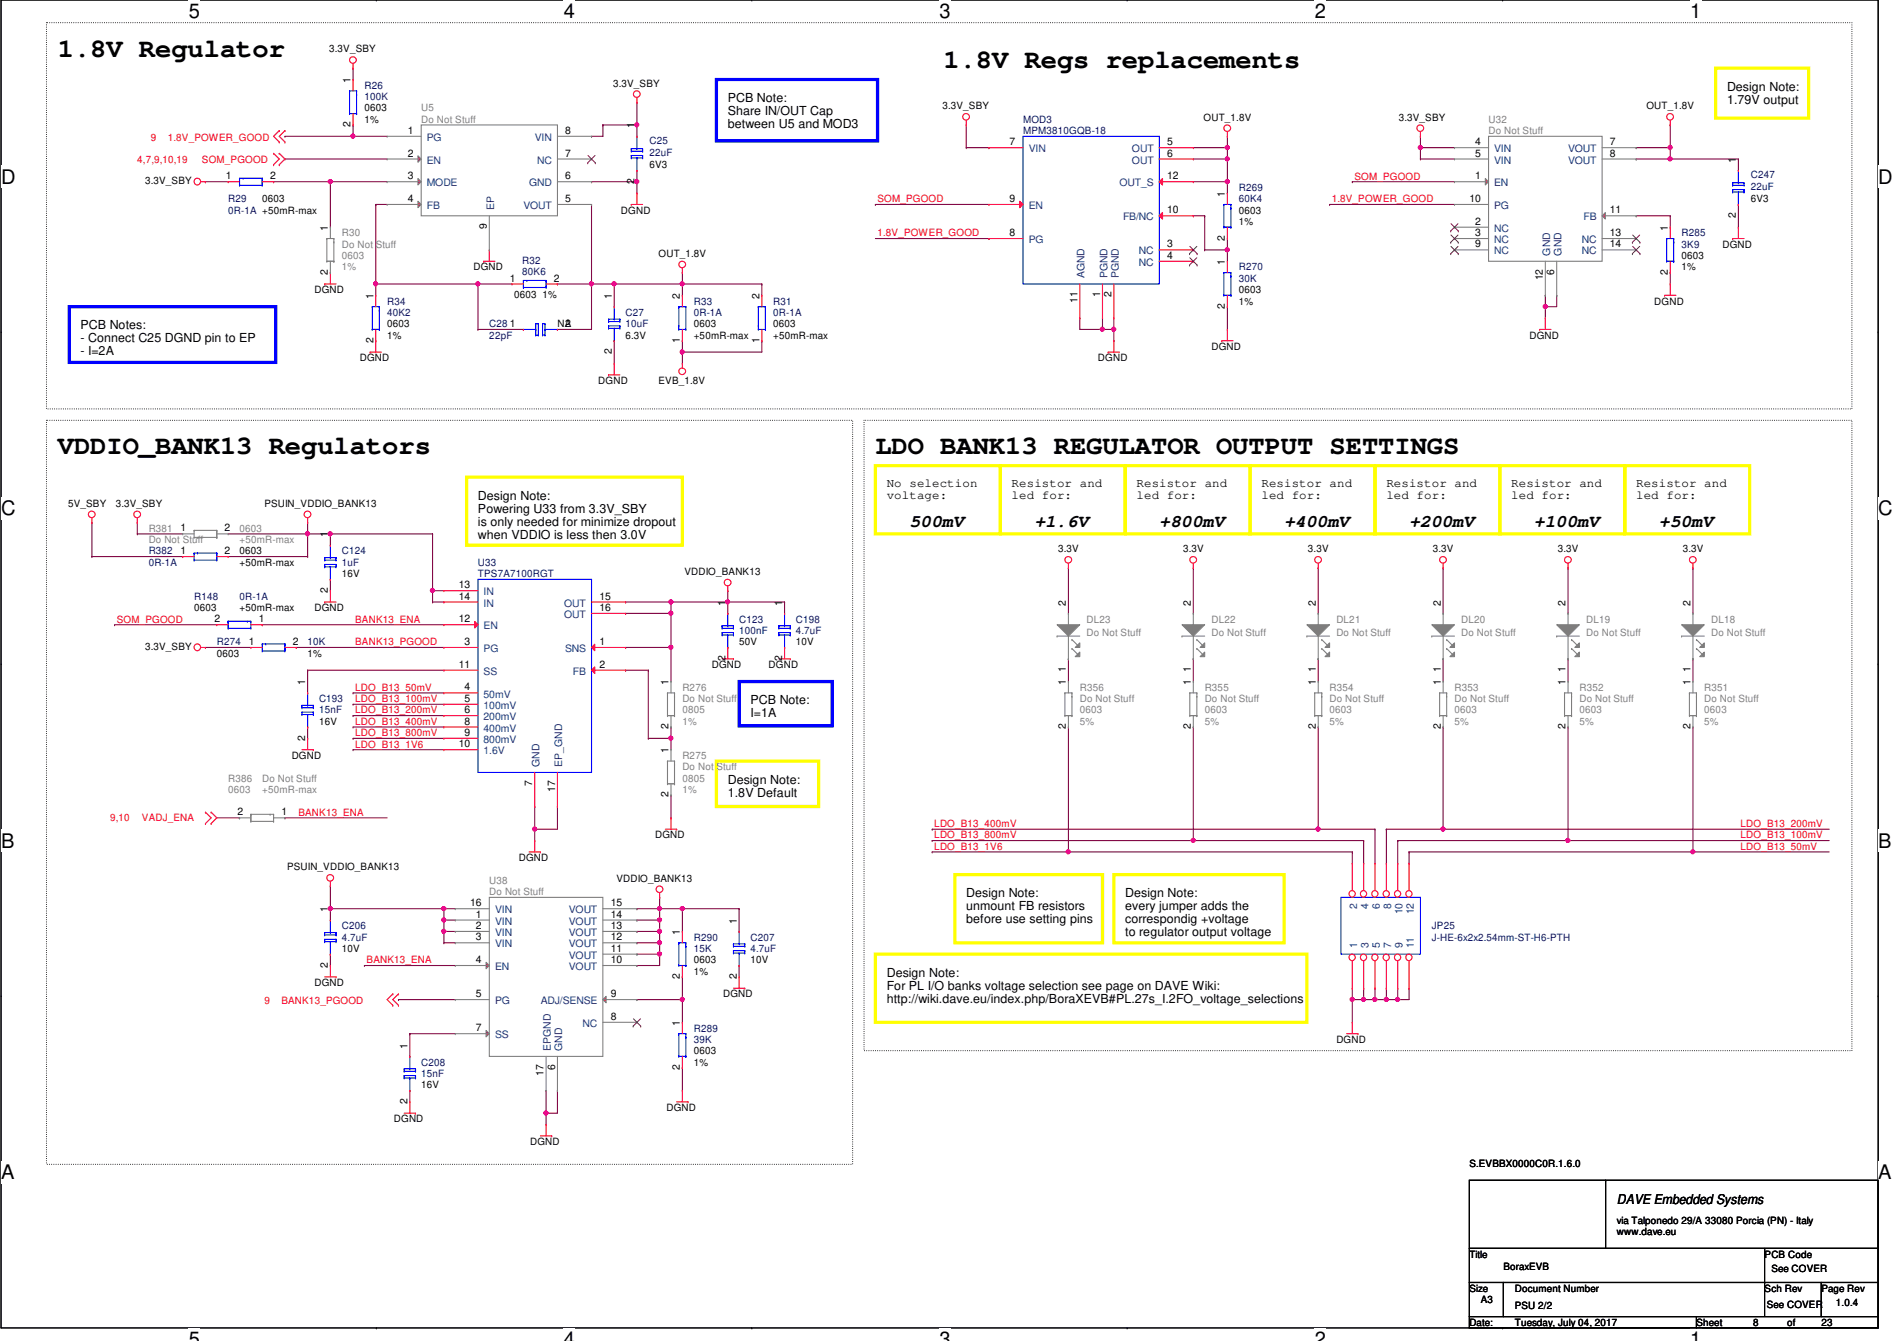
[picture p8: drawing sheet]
<svg xmlns="http://www.w3.org/2000/svg" width="297mm" height="210mm" viewBox="0 0 297 210" stroke-linecap="round" stroke-linejoin="round" font-family="sans-serif">
<defs><g id="words">
<g font-size="4.2">
<text x="9.1" y="8.9">1.8V Regulator</text>
<text x="147.7" y="10.7">1.8V Regs replacements</text>
<text x="9.1" y="71.1">VDDIO_BANK13 Regulators</text>
<text x="137.1" y="71.1">LDO BANK13 REGULATOR OUTPUT SETTINGS</text>
</g>
<g font-size="3.1">
<text x="29.5" y="2.8">5</text>
<text x="88.3" y="2.8">4</text>
<text x="147.1" y="2.8">3</text>
<text x="205.9" y="2.8">2</text>
<text x="264.7" y="2.8">1</text>
<text x=".2" y="28.7">D</text>
<text x="294.1" y="28.7">D</text>
<text x=".2" y="80.7">C</text>
<text x="294.1" y="80.7">C</text>
<text x=".2" y="132.7">B</text>
<text x="294.1" y="132.7">B</text>
<text x=".2" y="184.6">A</text>
<text x="294.1" y="184.6">A</text>
<text x="29.5" y="210.7">5</text>
<text x="88.3" y="210.7">4</text>
<text x="147.1" y="210.7">3</text>
<text x="205.9" y="210.7">2</text>
<text x="264.7" y="210.7">1</text>
</g>
<g font-size="2.8">
<text x="142.4" y="82.4">500mV</text>
<text x="162" y="82.4">+1.6V</text>
<text x="181.5" y="82.4">+800mV</text>
<text x="201.1" y="82.4">+400mV</text>
<text x="220.6" y="82.4">+200mV</text>
<text x="240.2" y="82.4">+100mV</text>
<text x="259.8" y="82.4">+50mV</text>
</g>
<text font-size="2.1" x="253.2" y="188.5">DAVE Embedded Systems</text>
<g font-size="1.9">
<text x="114" y="16">PCB Note:</text>
<text x="270.4" y="14.2">Design Note:</text>
<text x="270.4" y="16.3">1.79V output</text>
<text x="114" y="18">Share IN/OUT Cap</text>
<text x="114" y="20.1">between U5 and MOD3</text>
<text x="12.6" y="51.6">PCB Notes:</text>
<text x="12.6" y="53.6">- Connect C25 DGND pin to EP</text>
<text x="12.6" y="55.6">- I=2A</text>
<text x="138.9" y="76.2">No selection</text>
<text x="158.4" y="76.2">Resistor and</text>
<text x="178" y="76.2">Resistor and</text>
<text x="197.5" y="76.2">Resistor and</text>
<text x="217.1" y="76.2">Resistor and</text>
<text x="236.6" y="76.2">Resistor and</text>
<text x="256.2" y="76.2">Resistor and</text>
<text x="74.8" y="78.2">Design Note:</text>
<text x="74.8" y="80.3">Powering U33 from 3.3V_SBY</text>
<text x="74.8" y="82.3">is only needed for minimize dropout</text>
<text x="138.9" y="78.1">voltage:</text>
<text x="158.4" y="78.1">led for:</text>
<text x="178" y="78.1">led for:</text>
<text x="197.5" y="78.1">led for:</text>
<text x="217.1" y="78.1">led for:</text>
<text x="236.6" y="78.1">led for:</text>
<text x="256.2" y="78.1">led for:</text>
<text x="74.8" y="84.3">when VDDIO is less then 3.0V</text>
<text x="117.5" y="110.2">PCB Note:</text>
<text x="117.5" y="112.3">I=1A</text>
<text x="114" y="122.7">Design Note:</text>
<text x="114" y="124.7">1.8V Default</text>
<text x="151.3" y="140.5">Design Note:</text>
<text x="151.3" y="142.5">unmount FB resistors</text>
<text x="176.2" y="140.5">Design Note:</text>
<text x="176.2" y="142.5">every jumper adds the</text>
<text x="151.3" y="144.5">before use setting pins</text>
<text x="176.2" y="144.5">correspondig +voltage</text>
<text x="176.2" y="146.6">to regulator output voltage</text>
<text x="138.9" y="152.9">Design Note:</text>
<text x="138.9" y="154.9">For PL I/O banks voltage selection see page on DAVE Wiki:</text>
<text x="138.9" y="157">http://wiki.dave.eu/index.php/BoraXEVB#PL.27s_I.2FO_voltage_selections</text>
</g>
<g font-size="1.6">
<text x="51.6" y="8.2">3.3V_SBY</text>
<text x="54.9" y="13" transform="rotate(-90 54.9 13)">1</text>
<text x="57.1" y="17.4">0603</text>
<text x="96" y="13.5">3.3V_SBY</text>
<text x="147.6" y="17.1">3.3V_SBY</text>
<text x="257.8" y="17.1">OUT_1.8V</text>
<text x="54.9" y="19.9" transform="rotate(-90 54.9 19.9)">2</text>
<text x="57.1" y="19.2">1%</text>
<text x="63.8" y="21">1</text>
<text x="88.5" y="21">8</text>
<text x="99.4" y="20.1" transform="rotate(-90 99.4 20.1)">1</text>
<text x="158.1" y="22.7">7</text>
<text x="182.7" y="22.7">5</text>
<text x="188.5" y="18.9">OUT_1.8V</text>
<text x="219" y="18.9">3.3V_SBY</text>
<text x="231" y="22.7">4</text>
<text x="252.1" y="22.7">7</text>
<text x="22.7" y="28.8">3.3V_SBY</text>
<text x="35.4" y="28.1">1</text>
<text x="42.3" y="28.1">2</text>
<text x="63.8" y="24.5">2</text>
<text x="63.8" y="28.1">3</text>
<text x="88.5" y="28.1">6</text>
<text x="88.5" y="24.5">7</text>
<text x="99.4" y="28.8" transform="rotate(-90 99.4 28.8)">2</text>
<text x="101.7" y="26.3">6V3</text>
<text x="182.7" y="24.5">6</text>
<text x="182.7" y="28.1">12</text>
<text x="231" y="28.1">1</text>
<text x="231" y="24.5">5</text>
<text x="252.1" y="24.5">8</text>
<text x="271.8" y="25.4" transform="rotate(-90 271.8 25.4)">1</text>
<text x="41.1" y="31.7">0603</text>
<text x="63.8" y="31.6">4</text>
<text x="76.2" y="35.9" transform="rotate(-90 76.2 35.9)">9</text>
<text x="88.5" y="31.6">5</text>
<text x="97.2" y="33.4">DGND</text>
<text x="158.1" y="31.6">9</text>
<text x="182.7" y="33.4">10</text>
<text x="191.8" y="30.8" transform="rotate(-90 191.8 30.8)">1</text>
<text x="194" y="33.4">0603</text>
<text x="194" y="35.2">1%</text>
<text x="230.1" y="31.6">10</text>
<text x="231" y="35.2">2</text>
<text x="252.1" y="33.4">11</text>
<text x="271.8" y="34.1" transform="rotate(-90 271.8 34.1)">2</text>
<text x="274.1" y="31.7">6V3</text>
<text x="51.3" y="36.1" transform="rotate(-90 51.3 36.1)">1</text>
<text x="103.1" y="40.2">OUT_1.8V</text>
<text x="158.1" y="37">8</text>
<text x="182.7" y="38.7">3</text>
<text x="182.7" y="40.5">4</text>
<text x="191.8" y="41.4" transform="rotate(-90 191.8 41.4)">1</text>
<text x="191.8" y="37.7" transform="rotate(-90 191.8 37.7)">2</text>
<text x="231" y="37">3</text>
<text x="231" y="38.7">9</text>
<text x="252.1" y="37">13</text>
<text x="252.1" y="38.7">14</text>
<text x="261.2" y="36.1" transform="rotate(-90 261.2 36.1)">1</text>
<text x="263.3" y="40.6">0603</text>
<text x="269.7" y="38.8">DGND</text>
<text x="49.2" y="45.9">DGND</text>
<text x="51.3" y="43" transform="rotate(-90 51.3 43)">2</text>
<text x="58.5" y="46.8" transform="rotate(-90 58.5 46.8)">1</text>
<text x="74.1" y="42.3">DGND</text>
<text x="79.8" y="44.1">1</text>
<text x="80.5" y="46.6">0603 1%</text>
<text x="86.7" y="44.1">2</text>
<text x="95.8" y="46.8" transform="rotate(-90 95.8 46.8)">1</text>
<text x="106.5" y="46.8" transform="rotate(-90 106.5 46.8)">2</text>
<text x="118.9" y="46.8" transform="rotate(-90 118.9 46.8)">2</text>
<text x="168.7" y="47.5" transform="rotate(-90 168.7 47.5)">11</text>
<text x="172.3" y="46.6" transform="rotate(-90 172.3 46.6)">1</text>
<text x="174" y="46.6" transform="rotate(-90 174 46.6)">2</text>
<text x="194" y="45.9">0603</text>
<text x="194" y="47.7">1%</text>
<text x="241.6" y="43.9" transform="rotate(-90 241.6 43.9)">12</text>
<text x="243.4" y="43" transform="rotate(-90 243.4 43)">6</text>
<text x="259" y="47.7">DGND</text>
<text x="261.2" y="43" transform="rotate(-90 261.2 43)">2</text>
<text x="263.3" y="42.3">1%</text>
<text x="58.5" y="53.7" transform="rotate(-90 58.5 53.7)">2</text>
<text x="60.6" y="51.2">0603</text>
<text x="60.6" y="53">1%</text>
<text x="79.8" y="51.2">1</text>
<text x="87.3" y="51.2">NA</text>
<text x="88.5" y="51.2">2</text>
<text x="98" y="53">6.3V</text>
<text x="106.5" y="53.7" transform="rotate(-90 106.5 53.7)">1</text>
<text x="108.6" y="51.2">0603</text>
<text x="108.6" y="53">+50mR-max</text>
<text x="118.9" y="53.7" transform="rotate(-90 118.9 53.7)">1</text>
<text x="121.1" y="51.2">0603</text>
<text x="121.1" y="53">+50mR-max</text>
<text x="191.8" y="48.3" transform="rotate(-90 191.8 48.3)">2</text>
<text x="239.5" y="53">DGND</text>
<text x="56.3" y="56.6">DGND</text>
<text x="95.8" y="55.5" transform="rotate(-90 95.8 55.5)">2</text>
<text x="171.9" y="56.6">DGND</text>
<text x="189.7" y="54.8">DGND</text>
<text x="93.7" y="60.1">DGND</text>
<text x="103.1" y="60.1">EVB_1.8V</text>
<text x="10.7" y="79.3">5V_SBY</text>
<text x="18.1" y="79.3">3.3V_SBY</text>
<text x="28.3" y="83.2">1</text>
<text x="35.2" y="83.2">2</text>
<text x="41.4" y="79.3">PSUIN_VDDIO_BANK13</text>
<text x="28.3" y="86.7">1</text>
<text x="35.2" y="86.7">2</text>
<text x="37.5" y="86.8">0603</text>
<text x="37.5" y="88.6">+50mR-max</text>
<text x="51.3" y="84.1" transform="rotate(-90 51.3 84.1)">1</text>
<text x="165.7" y="86.4">3.3V</text>
<text x="185.2" y="86.4">3.3V</text>
<text x="204.8" y="86.4">3.3V</text>
<text x="224.4" y="86.4">3.3V</text>
<text x="243.9" y="86.4">3.3V</text>
<text x="263.5" y="86.4">3.3V</text>
<text x="30.4" y="95.7">0603</text>
<text x="37.5" y="95.7">+50mR-max</text>
<text x="49.2" y="95.7">DGND</text>
<text x="51.3" y="92.8" transform="rotate(-90 51.3 92.8)">2</text>
<text x="53.5" y="90.3">16V</text>
<text x="71.8" y="92.1">13</text>
<text x="71.8" y="93.9">14</text>
<text x="93.8" y="93.9">15</text>
<text x="93.8" y="95.6">16</text>
<text x="107.2" y="90">VDDIO_BANK13</text>
<text x="113.6" y="94.8" transform="rotate(-90 113.6 94.8)">1</text>
<text x="122.5" y="94.8" transform="rotate(-90 122.5 94.8)">1</text>
<text x="166.9" y="94.8" transform="rotate(-90 166.9 94.8)">2</text>
<text x="186.5" y="94.8" transform="rotate(-90 186.5 94.8)">2</text>
<text x="206" y="94.8" transform="rotate(-90 206 94.8)">2</text>
<text x="225.6" y="94.8" transform="rotate(-90 225.6 94.8)">2</text>
<text x="245.1" y="94.8" transform="rotate(-90 245.1 94.8)">2</text>
<text x="264.7" y="94.8" transform="rotate(-90 264.7 94.8)">2</text>
<text x="22.7" y="101.7">3.3V_SBY</text>
<text x="33.6" y="97.4">2</text>
<text x="38.9" y="101">1</text>
<text x="40.5" y="97.4">1</text>
<text x="45.8" y="101">2</text>
<text x="71.8" y="97.4">12</text>
<text x="72.7" y="101">3</text>
<text x="93.8" y="101">1</text>
<text x="115.7" y="101">50V</text>
<text x="124.6" y="101">10V</text>
<text x="33.9" y="102.8">0603</text>
<text x="47.8" y="107.2" transform="rotate(-90 47.8 107.2)">1</text>
<text x="48.2" y="102.8">1%</text>
<text x="71.8" y="104.5">11</text>
<text x="93.8" y="104.5">2</text>
<text x="104.7" y="107.2" transform="rotate(-90 104.7 107.2)">1</text>
<text x="111.5" y="104.6">DGND</text>
<text x="113.6" y="103.5" transform="rotate(-90 113.6 103.5)">2</text>
<text x="120.4" y="104.6">DGND</text>
<text x="122.5" y="103.5" transform="rotate(-90 122.5 103.5)">2</text>
<text x="166.9" y="107.2" transform="rotate(-90 166.9 107.2)">1</text>
<text x="166.9" y="105.2" transform="rotate(-90 166.9 105.2)">1</text>
<text x="186.5" y="107.2" transform="rotate(-90 186.5 107.2)">1</text>
<text x="186.5" y="105.2" transform="rotate(-90 186.5 105.2)">1</text>
<text x="206" y="107.2" transform="rotate(-90 206 107.2)">1</text>
<text x="206" y="105.2" transform="rotate(-90 206 105.2)">1</text>
<text x="225.6" y="107.2" transform="rotate(-90 225.6 107.2)">1</text>
<text x="225.6" y="105.2" transform="rotate(-90 225.6 105.2)">1</text>
<text x="245.1" y="107.2" transform="rotate(-90 245.1 107.2)">1</text>
<text x="245.1" y="105.2" transform="rotate(-90 245.1 105.2)">1</text>
<text x="264.7" y="107.2" transform="rotate(-90 264.7 107.2)">1</text>
<text x="264.7" y="105.2" transform="rotate(-90 264.7 105.2)">1</text>
<text x="50" y="113.5">16V</text>
<text x="72.7" y="108.1">4</text>
<text x="72.7" y="109.9">5</text>
<text x="72.7" y="111.6">6</text>
<text x="72.7" y="113.4">8</text>
<text x="45.7" y="118.8">DGND</text>
<text x="47.8" y="115.9" transform="rotate(-90 47.8 115.9)">2</text>
<text x="71.8" y="117">10</text>
<text x="72.7" y="115.2">9</text>
<text x="104.7" y="117.9" transform="rotate(-90 104.7 117.9)">1</text>
<text x="104.7" y="114.1" transform="rotate(-90 104.7 114.1)">2</text>
<text x="166.9" y="114.1" transform="rotate(-90 166.9 114.1)">2</text>
<text x="186.5" y="114.1" transform="rotate(-90 186.5 114.1)">2</text>
<text x="206" y="114.1" transform="rotate(-90 206 114.1)">2</text>
<text x="225.6" y="114.1" transform="rotate(-90 225.6 114.1)">2</text>
<text x="245.1" y="114.1" transform="rotate(-90 245.1 114.1)">2</text>
<text x="264.7" y="114.1" transform="rotate(-90 264.7 114.1)">2</text>
<text x="83.4" y="123" transform="rotate(-90 83.4 123)">7</text>
<text x="86.9" y="123.9" transform="rotate(-90 86.9 123.9)">17</text>
<text x="104.7" y="124.8" transform="rotate(-90 104.7 124.8)">2</text>
<text x="37.2" y="127.6">2</text>
<text x="44.1" y="127.6">1</text>
<text x="102.6" y="131.2">DGND</text>
<text x="45" y="136.2">PSUIN_VDDIO_BANK13</text>
<text x="81.2" y="134.8">DGND</text>
<text x="51.3" y="142.8" transform="rotate(-90 51.3 142.8)">1</text>
<text x="73.6" y="141.9">16</text>
<text x="74.5" y="143.6">1</text>
<text x="95.6" y="143.6">14</text>
<text x="95.6" y="141.9">15</text>
<text x="96.5" y="138">VDDIO_BANK13</text>
<text x="53.5" y="149">10V</text>
<text x="74.5" y="145.4">2</text>
<text x="74.5" y="147.2">3</text>
<text x="95.6" y="149">11</text>
<text x="95.6" y="147.2">12</text>
<text x="95.6" y="145.4">13</text>
<text x="106.5" y="146.3" transform="rotate(-90 106.5 146.3)">1</text>
<text x="115.4" y="144.6" transform="rotate(-90 115.4 144.6)">1</text>
<text x="49.2" y="154.3">DGND</text>
<text x="51.3" y="151.5" transform="rotate(-90 51.3 151.5)">2</text>
<text x="74.5" y="150.7">4</text>
<text x="95.6" y="150.7">10</text>
<text x="106.5" y="153.2" transform="rotate(-90 106.5 153.2)">2</text>
<text x="108.6" y="150.8">0603</text>
<text x="108.6" y="152.6">1%</text>
<text x="115.4" y="153.2" transform="rotate(-90 115.4 153.2)">2</text>
<text x="117.5" y="150.8">10V</text>
<text x="74.5" y="161.4">7</text>
<text x="74.5" y="156.1">5</text>
<text x="95.6" y="159.6">8</text>
<text x="95.6" y="156.1">9</text>
<text x="106.5" y="160.6" transform="rotate(-90 106.5 160.6)">1</text>
<text x="113.2" y="156.1">DGND</text>
<text x="63.8" y="164.1" transform="rotate(-90 63.8 164.1)">1</text>
<text x="86.9" y="167.5" transform="rotate(-90 86.9 167.5)">6</text>
<text x="106.5" y="167.5" transform="rotate(-90 106.5 167.5)">2</text>
<text x="108.6" y="165">0603</text>
<text x="108.6" y="166.8">1%</text>
<text x="209.3" y="163.2">DGND</text>
<text x="63.8" y="172.8" transform="rotate(-90 63.8 172.8)">2</text>
<text x="66" y="170.3">16V</text>
<text x="85.1" y="168.4" transform="rotate(-90 85.1 168.4)">17</text>
<text x="104.3" y="173.9">DGND</text>
<text x="61.7" y="175.7">DGND</text>
<text x="83" y="179.2">DGND</text>
<text x="230.1" y="182.6">S.EVBBX0000C0R.1.6.0</text>
<text x="253.2" y="191.5">via Talponedo 29/A 33080 Porcia (PN) - Italy</text>
<text x="230.1" y="196.8">Title</text>
<text x="253.2" y="193.3">www.dave.eu</text>
<text x="276.3" y="196.8">PCB Code</text>
<text x="230.1" y="202.2">Size</text>
<text x="231.9" y="204">A3</text>
<text x="235.4" y="198.8">BoraxEVB</text>
<text x="237.2" y="202.2">Document Number</text>
<text x="276.3" y="202.2">Sch Rev</text>
<text x="277.4" y="199.1">See COVER</text>
<text x="285.2" y="202.2">Page Rev</text>
<text x="230.1" y="207.5">Date:</text>
<text x="237.2" y="207.5">Tuesday, July 04, 2017</text>
<text x="237.2" y="204.9">PSU 2/2</text>
<text x="265.6" y="207.5">Sheet</text>
<text x="274.5" y="207.5">8</text>
<text x="276.6" y="204.7">See COVER</text>
<text x="279.9" y="207.5">of</text>
<text x="285.2" y="207.5">23</text>
<text x="287.5" y="204.5">1.0.4</text>
</g>
<g font-size="1.6" fill="#00007f">
<text x="57.1" y="13.9">R26</text>
<text x="57.1" y="15.7">100K</text>
<text x="101.7" y="22.6">C25</text>
<text x="160.2" y="19.2">MOD3</text>
<text x="160.2" y="21">MPM3810GQB-18</text>
<text x="101.7" y="24.4">22uF</text>
<text x="194" y="29.9">R269</text>
<text x="274.1" y="27.9">C247</text>
<text x="274.1" y="29.7">22uF</text>
<text x="35.7" y="31.7">R29</text>
<text x="35.7" y="33.4">0R-1A +50mR-max</text>
<text x="194" y="31.7">60K4</text>
<text x="81.8" y="41.3">R32</text>
<text x="263.3" y="37">R285</text>
<text x="263.3" y="38.8">3K9</text>
<text x="60.6" y="47.7">R34</text>
<text x="81.8" y="43.1">80K6</text>
<text x="108.6" y="47.7">R33</text>
<text x="121.1" y="47.7">R31</text>
<text x="194" y="42.3">R270</text>
<text x="194" y="44.1">30K</text>
<text x="60.6" y="49.4">40K2</text>
<text x="76.6" y="51.2">C28</text>
<text x="76.6" y="53">22pF</text>
<text x="98" y="49.4">C27</text>
<text x="98" y="51.2">10uF</text>
<text x="108.6" y="49.4">0R-1A</text>
<text x="121.1" y="49.4">0R-1A</text>
<text x="23.3" y="86.8">R382</text>
<text x="23.3" y="88.6">0R-1A</text>
<text x="53.5" y="86.8">C124</text>
<text x="53.5" y="88.6">1uF</text>
<text x="74.8" y="88.6">U33</text>
<text x="30.4" y="93.9">R148</text>
<text x="37.5" y="93.9">0R-1A</text>
<text x="74.8" y="90.3">TPS7A7100RGT</text>
<text x="33.9" y="101">R274</text>
<text x="48.2" y="101">10K</text>
<text x="115.7" y="97.5">C123</text>
<text x="115.7" y="99.2">100nF</text>
<text x="124.6" y="97.5">C198</text>
<text x="124.6" y="99.2">4.7uF</text>
<text x="50" y="109.9">C193</text>
<text x="50" y="111.7">15nF</text>
<text x="53.5" y="145.5">C206</text>
<text x="53.5" y="147.2">4.7uF</text>
<text x="108.6" y="147.2">R290</text>
<text x="108.6" y="149">15K</text>
<text x="117.5" y="147.2">C207</text>
<text x="117.5" y="149">4.7uF</text>
<text x="224.2" y="145.5">JP25</text>
<text x="224.2" y="147.2">J-HE-6x2x2.54mm-ST-H6-PTH</text>
<text x="108.6" y="161.5">R289</text>
<text x="66" y="166.8">C208</text>
<text x="108.6" y="163.2">39K</text>
<text x="66" y="168.6">15nF</text>
</g>
<g font-size="1.6" fill="#7f7f7f">
<text x="66" y="17.4">U5</text>
<text x="66" y="19.2">Do Not Stuff</text>
<text x="233.1" y="19.2">U32</text>
<text x="233.1" y="21">Do Not Stuff</text>
<text x="53.5" y="37">R30</text>
<text x="53.5" y="38.8">Do Not Stuff</text>
<text x="53.5" y="40.6">0603</text>
<text x="53.5" y="42.3">1%</text>
<text x="23.3" y="83.2">R381</text>
<text x="37.5" y="83.2">0603</text>
<text x="23.3" y="85">Do Not Stuff</text>
<text x="37.5" y="85">+50mR-max</text>
<text x="170.1" y="97.5">DL23</text>
<text x="170.1" y="99.6">Do Not Stuff</text>
<text x="189.7" y="97.5">DL22</text>
<text x="189.7" y="99.6">Do Not Stuff</text>
<text x="209.3" y="97.5">DL21</text>
<text x="209.3" y="99.6">Do Not Stuff</text>
<text x="228.8" y="97.5">DL20</text>
<text x="228.8" y="99.6">Do Not Stuff</text>
<text x="248.4" y="97.5">DL19</text>
<text x="248.4" y="99.6">Do Not Stuff</text>
<text x="267.9" y="97.5">DL18</text>
<text x="267.9" y="99.6">Do Not Stuff</text>
<text x="106.8" y="108.1">R276</text>
<text x="106.8" y="109.9">Do Not Stuff</text>
<text x="106.8" y="111.7">0805</text>
<text x="106.8" y="113.5">1%</text>
<text x="169.1" y="108.1">R356</text>
<text x="169.1" y="109.9">Do Not Stuff</text>
<text x="169.1" y="111.7">0603</text>
<text x="169.1" y="113.5">5%</text>
<text x="188.6" y="108.1">R355</text>
<text x="188.6" y="109.9">Do Not Stuff</text>
<text x="188.6" y="111.7">0603</text>
<text x="188.6" y="113.5">5%</text>
<text x="208.2" y="108.1">R354</text>
<text x="208.2" y="109.9">Do Not Stuff</text>
<text x="208.2" y="111.7">0603</text>
<text x="208.2" y="113.5">5%</text>
<text x="227.8" y="108.1">R353</text>
<text x="227.8" y="109.9">Do Not Stuff</text>
<text x="227.8" y="111.7">0603</text>
<text x="227.8" y="113.5">5%</text>
<text x="247.3" y="108.1">R352</text>
<text x="247.3" y="109.9">Do Not Stuff</text>
<text x="247.3" y="111.7">0603</text>
<text x="247.3" y="113.5">5%</text>
<text x="266.9" y="108.1">R351</text>
<text x="266.9" y="109.9">Do Not Stuff</text>
<text x="266.9" y="111.7">0603</text>
<text x="266.9" y="113.5">5%</text>
<text x="106.8" y="118.8">R275</text>
<text x="35.7" y="122.3">R386</text>
<text x="35.7" y="124.1">0603</text>
<text x="41.1" y="124.1">+50mR-max</text>
<text x="41.1" y="122.3">Do Not Stuff</text>
<text x="106.8" y="120.6">Do Not Stuff</text>
<text x="106.8" y="122.3">0805</text>
<text x="106.8" y="124.1">1%</text>
<text x="76.6" y="138.3">U38</text>
<text x="76.6" y="140.1">Do Not Stuff</text>
</g>
<g font-size="1.6" fill="#f00">
<text x="23.6" y="22.1">9</text>
<text x="26.3" y="22.1">1.8V_POWER_GOOD</text>
<text x="21.5" y="25.4">4,7,9,10,19</text>
<text x="31.6" y="25.4">SOM_PGOOD</text>
<text x="212.1" y="28.1">SOM_PGOOD</text>
<text x="137.4" y="31.7">SOM_PGOOD</text>
<text x="208.5" y="31.7">1.8V_POWER_GOOD</text>
<text x="137.4" y="37">1.8V_POWER_GOOD</text>
<text x="18.3" y="97.5">SOM_PGOOD</text>
<text x="55.6" y="97.5">BANK13_ENA</text>
<text x="55.6" y="101">BANK13_PGOOD</text>
<text x="55.6" y="113.5">LDO_B13_400mV</text>
<text x="55.6" y="108.1">LDO_B13_50mV</text>
<text x="55.6" y="109.9">LDO_B13_100mV</text>
<text x="55.6" y="111.7">LDO_B13_200mV</text>
<text x="55.6" y="115.2">LDO_B13_800mV</text>
<text x="55.6" y="117">LDO_B13_1V6</text>
<text x="17.2" y="128.6">9,10</text>
<text x="22.2" y="128.6">VADJ_ENA</text>
<text x="46.7" y="127.7">BANK13_ENA</text>
<text x="146.3" y="129.5">LDO_B13_400mV</text>
<text x="146.3" y="131.2">LDO_B13_800mV</text>
<text x="272.5" y="131.2">LDO_B13_100mV</text>
<text x="272.5" y="129.5">LDO_B13_200mV</text>
<text x="146.3" y="133">LDO_B13_1V6</text>
<text x="272.5" y="133">LDO_B13_50mV</text>
<text x="57.4" y="150.8">BANK13_ENA</text>
<text x="41.4" y="157.2">9</text>
<text x="44.1" y="157.2">BANK13_PGOOD</text>
</g>
<g font-size="1.6" fill="#00407f">
<text x="66.8" y="22.1">PG</text>
<text x="83.7" y="22.1">VIN</text>
<text x="161.1" y="23.8">VIN</text>
<text x="177.2" y="23.8">OUT</text>
<text x="234" y="23.8">VIN</text>
<text x="245.5" y="23.8">VOUT</text>
<text x="66.8" y="25.6">EN</text>
<text x="66.8" y="29.2">MODE</text>
<text x="82.8" y="29.2">GND</text>
<text x="84.1" y="25.6">NC</text>
<text x="175.3" y="29.2">OUT_S</text>
<text x="177.2" y="25.6">OUT</text>
<text x="234" y="29.2">EN</text>
<text x="234" y="25.6">VIN</text>
<text x="245.5" y="25.6">VOUT</text>
<text x="66.8" y="32.7">FB</text>
<text x="77.4" y="32.9" transform="rotate(-90 77.4 32.9)">EP</text>
<text x="82" y="32.7">VOUT</text>
<text x="161.1" y="32.7">EN</text>
<text x="175.8" y="34.5">FB/NC</text>
<text x="234" y="32.7">PG</text>
<text x="247.9" y="34.5">FB</text>
<text x="161.1" y="38.1">PG</text>
<text x="178.3" y="39.8">NC</text>
<text x="178.3" y="41.6">NC</text>
<text x="234" y="36.3">NC</text>
<text x="234" y="38.1">NC</text>
<text x="234" y="39.8">NC</text>
<text x="242.7" y="40" transform="rotate(-90 242.7 40)">GND</text>
<text x="244.5" y="40" transform="rotate(-90 244.5 40)">GND</text>
<text x="247.7" y="38.1">NC</text>
<text x="247.7" y="39.8">NC</text>
<text x="169.8" y="43.6" transform="rotate(-90 169.8 43.6)">AGND</text>
<text x="173.4" y="43.6" transform="rotate(-90 173.4 43.6)">PGND</text>
<text x="175.2" y="43.6" transform="rotate(-90 175.2 43.6)">PGND</text>
<text x="75.7" y="93.2">IN</text>
<text x="75.7" y="95">IN</text>
<text x="88.3" y="95">OUT</text>
<text x="75.7" y="98.5">EN</text>
<text x="88.3" y="96.7">OUT</text>
<text x="75.7" y="102.1">PG</text>
<text x="75.7" y="105.6">SS</text>
<text x="88.5" y="102.1">SNS</text>
<text x="89.7" y="105.6">FB</text>
<text x="75.7" y="109.2">50mV</text>
<text x="75.7" y="111">100mV</text>
<text x="75.7" y="112.7">200mV</text>
<text x="75.7" y="114.5">400mV</text>
<text x="75.7" y="116.3">800mV</text>
<text x="75.7" y="118.1">1.6V</text>
<text x="84.5" y="120" transform="rotate(-90 84.5 120)">GND</text>
<text x="88.1" y="120" transform="rotate(-90 88.1 120)">EP_GND</text>
<text x="77.5" y="143">VIN</text>
<text x="89.1" y="143">VOUT</text>
<text x="212.5" y="142.2" transform="rotate(-90 212.5 142.2)">2</text>
<text x="214.3" y="142.2" transform="rotate(-90 214.3 142.2)">4</text>
<text x="216.1" y="142.2" transform="rotate(-90 216.1 142.2)">6</text>
<text x="217.8" y="142.2" transform="rotate(-90 217.8 142.2)">8</text>
<text x="219.6" y="143.1" transform="rotate(-90 219.6 143.1)">10</text>
<text x="221.4" y="143.1" transform="rotate(-90 221.4 143.1)">12</text>
<text x="77.5" y="146.5">VIN</text>
<text x="77.5" y="148.3">VIN</text>
<text x="77.5" y="144.7">VIN</text>
<text x="89.1" y="148.3">VOUT</text>
<text x="89.1" y="146.5">VOUT</text>
<text x="89.1" y="144.7">VOUT</text>
<text x="212.5" y="148.5" transform="rotate(-90 212.5 148.5)">1</text>
<text x="214.3" y="148.5" transform="rotate(-90 214.3 148.5)">3</text>
<text x="216.1" y="148.5" transform="rotate(-90 216.1 148.5)">5</text>
<text x="217.8" y="148.5" transform="rotate(-90 217.8 148.5)">7</text>
<text x="219.6" y="148.5" transform="rotate(-90 219.6 148.5)">9</text>
<text x="221.4" y="148.5" transform="rotate(-90 221.4 148.5)">11</text>
<text x="77.5" y="151.8">EN</text>
<text x="89.1" y="151.8">VOUT</text>
<text x="89.1" y="150.1">VOUT</text>
<text x="77.5" y="157.2">PG</text>
<text x="84.7" y="157.2">ADJ/SENSE</text>
<text x="91.2" y="160.7">NC</text>
<text x="77.5" y="162.5">SS</text>
<text x="86.3" y="164.5" transform="rotate(-90 86.3 164.5)">EPGND</text>
<text x="88.1" y="164.5" transform="rotate(-90 88.1 164.5)">GND</text>
</g>
</g></defs>
<path d="M.2 0h293.9v207.9h-293.9z" fill="none" stroke="#000" stroke-width=".17"/>
<g fill="#fff">
<path d="M29.5 0h1.8v3.5h-1.8z"/>
<path d="M29.5 207.9h1.8v2h-1.8z"/>
</g>
<path d="M58.9 0h.1M58.9 207.9h.1" fill="none" stroke="#000" stroke-width=".17"/>
<g fill="#fff">
<path d="M88.3 0h1.7v3.5h-1.7z"/>
<path d="M88.3 207.9h1.7v2h-1.7z"/>
</g>
<path d="M117.7 0h.1M117.7 207.9h.1" fill="none" stroke="#000" stroke-width=".17"/>
<g fill="#fff">
<path d="M147.1 0h1.7v3.5h-1.7z"/>
<path d="M147.1 207.9h1.7v2h-1.7z"/>
</g>
<path d="M176.5 0h.1M176.5 207.9h.1" fill="none" stroke="#000" stroke-width=".17"/>
<g fill="#fff">
<path d="M205.9 0h1.7v3.5h-1.7z"/>
<path d="M205.9 207.9h1.7v2h-1.7z"/>
</g>
<path d="M235.3 0h.1M235.3 207.9h.1" fill="none" stroke="#000" stroke-width=".17"/>
<g fill="#fff">
<path d="M264.7 0h1.7v3.5h-1.7z"/>
<path d="M264.7 207.9h1.7v2h-1.7z"/>
<path d="M.2 26h2.2v3.4h-2.2z"/>
<path d="M294.1 26h2.2v3.4h-2.2z"/>
<path d="M.2 77.9h2.2v3.5h-2.2z"/>
<path d="M294.1 77.9h2.2v3.5h-2.2z"/>
</g>
<path d="M.2 51.9h.1M294.1 51.9h.1" fill="none" stroke="#000" stroke-width=".17"/>
<g fill="#fff">
<path d="M.2 129.9h2v3.4h-2z"/>
<path d="M294.1 129.9h2.1v3.4h-2.1z"/>
</g>
<path d="M.2 103.9h.1M294.1 103.9h.1" fill="none" stroke="#000" stroke-width=".17"/>
<path d="M.2 103.9h.1M294.1 103.9h.1" fill="none" stroke="#000" stroke-width=".16"/>
<g fill="#fff">
<path d="M.2 181.8h2v3.5h-2z"/>
<path d="M294.1 181.8h2.1v3.5h-2.1z"/>
</g>
<path d="M.2 155.9h.1M294.1 155.9h.1" fill="none" stroke="#000" stroke-width=".17"/>
<path d="M112.2 12.4h25.2v9.7h-25.2zM10.8 48h32.4v8.7h-32.4zM115.7 106.7h14.6v6.9h-14.6z" fill="none" stroke="#00f" stroke-width=".51"/>
<path d="M7.3 3.6h282.7v60.4h-282.7zM7.3 65.8h126.2v116.4h-126.2zM135.3 65.8h154.7v98.7h-154.7z" fill="none" stroke="#000" stroke-width=".17" stroke-dasharray="0 .3"/>
<g fill="none" stroke="#ff0" stroke-width=".51">
<path d="M268.6 10.7h14.6v7.8h-14.6zM73.1 74.7h33.7v10.6h-33.7zM137.1 72.9h19.5v10.7h-19.5zM156.6 72.9h19.6v10.7h-19.6zM176.2 72.9h19.5v10.7h-19.5zM195.7 72.9h19.6v10.7h-19.6zM215.3 72.9h19.6v10.7h-19.6zM234.9 72.9h19.5v10.7h-19.5zM254.4 72.9h19.6v10.7h-19.6zM112.2 119.1h16v7.1h-16zM149.5 136.9h23.1v10.7h-23.1zM174.4 136.9h26.7v10.7h-26.7z"/>
<path d="M137.1 149.4h67.5v10.6h-67.5z"/>
</g>
<path d="M48.2 83.6h.1M48.2 81.8v1.8M67.7 83.6h.1M67.7 83.6v8.9M48.2 113.8h.1M48.2 104.9h.1M48.2 104.9v3.6M48.2 113.8v1.8M48.2 104.9h21.3" fill="none" stroke="#7f0040" stroke-width=".17"/>
<circle cx="67.7" cy="92.4" r=".32" fill="#f0f"/>
<circle cx="67.7" cy="92.4" r=".32" fill="none" stroke="#f0f" stroke-width=".17"/>
<path d="M105.1 94.2h.1M105.1 94.2v1.8M105.1 94.2h8.9M98 101.3h.1M98 101.3h7.1" fill="none" stroke="#7f0040" stroke-width=".17"/>
<circle cx="113.9" cy="94.2" r=".32" fill="#f0f"/>
<circle cx="113.9" cy="94.2" r=".32" fill="none" stroke="#f0f" stroke-width=".17"/>
<circle cx="105" cy="94.2" r=".32" fill="#f0f"/>
<circle cx="105" cy="94.2" r=".32" fill="none" stroke="#f0f" stroke-width=".17"/>
<path d="M98 96h.1M98 96h7.1M105.1 96h.1M105.1 96v5.3" fill="none" stroke="#7f0040" stroke-width=".17"/>
<circle cx="105" cy="96" r=".32" fill="#f0f"/>
<circle cx="105" cy="96" r=".32" fill="none" stroke="#f0f" stroke-width=".17"/>
<path d="M83.7 126.2h.1M83.7 126.2v3.6" fill="none" stroke="#7f0040" stroke-width=".17"/>
<circle cx="83.7" cy="129.8" r=".32" fill="#f0f"/>
<circle cx="83.7" cy="129.8" r=".32" fill="none" stroke="#f0f" stroke-width=".17"/>
<path d="M105.1 101.3h.1M105.1 101.3v5.4M83.7 129.8h.1M83.7 129.8v1.8M87.3 126.2h.1M87.3 126.2v3.6h-3.6" fill="none" stroke="#7f0040" stroke-width=".17"/>
<circle cx="105" cy="101.3" r=".32" fill="#f0f"/>
<circle cx="105" cy="101.3" r=".32" fill="none" stroke="#f0f" stroke-width=".17"/>
<path d="M98 104.9h.1M98 104.9h3.5M101.5 104.9h.1M101.5 115.6h.1M101.5 104.9v10.7M101.5 115.6h3.6M105.1 113.8h.1M105.1 115.6h.1M105.1 113.8v3.5M105.1 124.5h.1M105.1 124.5v3.5" fill="none" stroke="#7f0040" stroke-width=".17"/>
<circle cx="105" cy="115.5" r=".32" fill="#f0f"/>
<circle cx="105" cy="115.5" r=".32" fill="none" stroke="#f0f" stroke-width=".17"/>
<g fill="none" stroke="#7f0040" stroke-width=".17">
<path d="M222.4 21.3h.1M222.4 23.1h.1M222.4 21.3v1.8M222.4 23.1h5.3M17.9 97.8h.1M17.9 97.8h16M41.1 97.8h.1M41.1 97.8h28.4M67.7 94.2h.1M67.7 92.5h.1M67.7 94.2h1.8M67.7 92.5v1.7"/>
<path d="M67.7 92.5h1.8M98 94.2h.1M98 94.2h7.1M114 94.2h.1M114 92.5h.1M114 94.2h8.8M114 92.5v3.5M122.8 94.2h.1M122.8 94.2v1.8M32.2 101.3h.1M32.2 101.3h7.1M46.4 101.3h.1"/>
<path d="M46.4 101.3h23.1"/>
</g>
<circle cx="222.4" cy="23.1" r=".32" fill="#f0f"/>
<circle cx="222.4" cy="23.1" r=".32" fill="none" stroke="#f0f" stroke-width=".17"/>
<path d="M211.7 28.4h.1M211.7 28.4h16M222.4 23.1h.1M222.4 24.9h.1M222.4 23.1v1.8M222.4 24.9h5.3M242 46.2h.1M242 46.2v1.8" fill="none" stroke="#7f0040" stroke-width=".17"/>
<circle cx="241.9" cy="48" r=".32" fill="#f0f"/>
<circle cx="241.9" cy="48" r=".32" fill="none" stroke="#f0f" stroke-width=".17"/>
<path d="M256.2 33.8h.1M256.2 24.9h.1M256.2 33.8h5.3M256.2 24.9h5.3M261.5 33.8h.1M261.5 33.8v1.8M242 48h.1M242 48v1.8M243.8 46.2h.1M243.8 46.2v1.8h-1.8M261.5 42.7h.1M261.5 42.7v1.7" fill="none" stroke="#7f0040" stroke-width=".17"/>
<circle cx="261.5" cy="24.9" r=".32" fill="#f0f"/>
<circle cx="261.5" cy="24.9" r=".32" fill="none" stroke="#f0f" stroke-width=".17"/>
<path d="M256.2 23.1h.1M256.2 23.1h5.3" fill="none" stroke="#7f0040" stroke-width=".17"/>
<circle cx="261.5" cy="23.1" r=".32" fill="#f0f"/>
<circle cx="261.5" cy="23.1" r=".32" fill="none" stroke="#f0f" stroke-width=".17"/>
<path d="M261.5 19.6h.1M261.5 19.6v5.3M261.5 23.1h.1M106.8 44.4h.1M106.8 44.4v1.8M106.8 44.4h12.5" fill="none" stroke="#7f0040" stroke-width=".17"/>
<circle cx="106.8" cy="44.4" r=".32" fill="#f0f"/>
<circle cx="106.8" cy="44.4" r=".32" fill="none" stroke="#f0f" stroke-width=".17"/>
<path d="M94.4 19.6h.1M99.7 16h.1M99.7 16v3.6h-5.3M92.6 44.4h3.6M96.2 44.4h.1M106.8 55.1h.1M106.8 53.3h.1M106.8 53.3v3.6M119.3 44.4h.1M119.3 44.4v1.8" fill="none" stroke="#7f0040" stroke-width=".17"/>
<circle cx="99.7" cy="19.5" r=".32" fill="#f0f"/>
<circle cx="99.7" cy="19.5" r=".32" fill="none" stroke="#f0f" stroke-width=".17"/>
<path d="M58.8 44.4h.1M58.8 44.4h16M74.8 51.6h.1M74.8 51.6h7.2" fill="none" stroke="#7f0040" stroke-width=".17"/>
<circle cx="74.8" cy="44.4" r=".32" fill="#f0f"/>
<circle cx="74.8" cy="44.4" r=".32" fill="none" stroke="#f0f" stroke-width=".17"/>
<circle cx="58.8" cy="44.4" r=".32" fill="#f0f"/>
<circle cx="58.8" cy="44.4" r=".32" fill="none" stroke="#f0f" stroke-width=".17"/>
<g fill="none" stroke="#7f0040" stroke-width=".17">
<path d="M58.8 32h.1M58.8 32v12.4M92.6 28.4h.1M92.6 32h.1M92.6 32v19.6h-5.3M92.6 28.4h7.1M74.8 44.4h.1M74.8 44.4v7.2M74.8 44.4h5.4M87.3 51.6h.1M87.3 44.4h.1M87.3 44.4h5.3"/>
<path d="M92.6 44.4h.1"/>
</g>
<circle cx="92.6" cy="44.4" r=".32" fill="#f0f"/>
<circle cx="92.6" cy="44.4" r=".32" fill="none" stroke="#f0f" stroke-width=".17"/>
<path d="M99.7 26.7h.1M99.7 26.7v1.7" fill="none" stroke="#7f0040" stroke-width=".17"/>
<circle cx="99.7" cy="28.4" r=".32" fill="#f0f"/>
<circle cx="99.7" cy="28.4" r=".32" fill="none" stroke="#f0f" stroke-width=".17"/>
<path d="M44.6 24.9h.1M44.6 24.9h16M51.7 28.4h.1M51.7 28.4v7.2M51.7 28.4h8.9" fill="none" stroke="#7f0040" stroke-width=".17"/>
<circle cx="51.7" cy="28.4" r=".32" fill="#f0f"/>
<circle cx="51.7" cy="28.4" r=".32" fill="none" stroke="#f0f" stroke-width=".17"/>
<g fill="none" stroke="#7f0040" stroke-width=".17">
<path d="M55.3 19.6h.1M55.3 10.7h.1M55.3 10.7v1.7M55.3 19.6v1.7M32.2 28.4h.1M32.2 28.4h3.5M42.8 28.4h.1M42.8 28.4h8.9M44.6 21.3h.1M44.6 21.3h16M55.3 21.3h.1M58.8 32h.1"/>
<path d="M58.8 32h1.8M58.8 44.4h.1M58.8 44.4v1.8"/>
</g>
<circle cx="55.3" cy="21.3" r=".32" fill="#f0f"/>
<circle cx="55.3" cy="21.3" r=".32" fill="none" stroke="#f0f" stroke-width=".17"/>
<path d="M99.7 28.4h.1M99.7 28.4v1.8M96.2 44.4h.1M96.2 44.4v3.6M106.8 42.7h.1M106.8 42.7v1.7" fill="none" stroke="#7f0040" stroke-width=".17"/>
<circle cx="96.2" cy="44.4" r=".32" fill="#f0f"/>
<circle cx="96.2" cy="44.4" r=".32" fill="none" stroke="#f0f" stroke-width=".17"/>
<path d="M94.4 19.6h.1M94.4 19.6v1.7h-1.8M99.7 19.6h.1M99.7 19.6v1.7M92.6 21.3h.1M96.2 53.3h.1M96.2 53.3v3.6M106.8 55.1h.1M106.8 55.1h12.5" fill="none" stroke="#7f0040" stroke-width=".17"/>
<circle cx="106.8" cy="55.1" r=".32" fill="#f0f"/>
<circle cx="106.8" cy="55.1" r=".32" fill="none" stroke="#f0f" stroke-width=".17"/>
<g fill="none" stroke="#7f0040" stroke-width=".17">
<path d="M151.3 19.6v3.5M137.1 32h.1M137.1 37.3h17.8M137.1 32h17.8M151.3 23.1h.1M151.3 23.1h3.6M154.9 37.3h.1M154.9 23.1h.1M186.9 23.1h5.3M186.9 24.9h5.3M192.2 23.1h.1M192.2 21.3h.1"/>
<path d="M192.2 24.9h.1M192.2 21.3v3.6M96.2 44.4h.1M96.2 44.4h10.6"/>
</g>
<circle cx="192.2" cy="23.1" r=".32" fill="#f0f"/>
<circle cx="192.2" cy="23.1" r=".32" fill="none" stroke="#f0f" stroke-width=".17"/>
<path d="M186.9 28.4h5.3M192.2 28.4h.1M192.2 30.2h.1M192.2 24.9h.1M192.2 24.9v5.3M119.3 53.3h.1M119.3 53.3v1.8" fill="none" stroke="#7f0040" stroke-width=".17"/>
<circle cx="192.2" cy="28.4" r=".32" fill="#f0f"/>
<circle cx="192.2" cy="28.4" r=".32" fill="none" stroke="#f0f" stroke-width=".17"/>
<circle cx="192.2" cy="24.9" r=".32" fill="#f0f"/>
<circle cx="192.2" cy="24.9" r=".32" fill="none" stroke="#f0f" stroke-width=".17"/>
<path d="M192.2 39.1h.1M192.2 37.3v1.8" fill="none" stroke="#7f0040" stroke-width=".17"/>
<circle cx="192.2" cy="39.1" r=".32" fill="#f0f"/>
<circle cx="192.2" cy="39.1" r=".32" fill="none" stroke="#f0f" stroke-width=".17"/>
<g fill="none" stroke="#7f0040" stroke-width=".17">
<path d="M186.9 33.8h.1M186.9 33.8h1.7M188.6 39.1h.1M188.6 33.8h.1M188.6 39.1h3.6M188.6 33.8v5.3M192.2 39.1h.1M192.2 39.1v1.8M169.1 51.6h3.5M172.6 51.6h.1M174.4 51.6h.1M174.4 49.8v1.8"/>
<path d="M192.2 48h.1M192.2 48v3.6"/>
</g>
<circle cx="172.6" cy="51.5" r=".32" fill="#f0f"/>
<circle cx="172.6" cy="51.5" r=".32" fill="none" stroke="#f0f" stroke-width=".17"/>
<path d="M169.1 49.8h.1M169.1 49.8v1.8M174.4 53.3h.1M174.4 51.6v1.7" fill="none" stroke="#7f0040" stroke-width=".17"/>
<circle cx="174.4" cy="51.5" r=".32" fill="#f0f"/>
<circle cx="174.4" cy="51.5" r=".32" fill="none" stroke="#f0f" stroke-width=".17"/>
<path d="M208.2 32h.1M208.2 32h19.5M172.6 51.6h.1M172.6 49.8v1.8M172.6 51.6h1.8M174.4 51.6h.1M51.7 142.2h.1M51.7 142.2v1.8" fill="none" stroke="#7f0040" stroke-width=".17"/>
<circle cx="51.7" cy="142.2" r=".32" fill="#f0f"/>
<circle cx="51.7" cy="142.2" r=".32" fill="none" stroke="#f0f" stroke-width=".17"/>
<path d="M51.7 142.2h.1M51.7 142.2h17.8M69.5 144h.1M69.5 145.8h.1M69.5 144h1.8M69.5 145.8h1.8" fill="none" stroke="#7f0040" stroke-width=".17"/>
<circle cx="69.5" cy="145.8" r=".32" fill="#f0f"/>
<circle cx="69.5" cy="145.8" r=".32" fill="none" stroke="#f0f" stroke-width=".17"/>
<g fill="none" stroke="#7f0040" stroke-width=".17">
<path d="M51.7 138.7h.1M51.7 138.7v3.5M51.7 149.4h.1M51.7 149.4v1.7M57.1 151.1h.1M57.1 151.1h14.2M62.4 156.5h.1M62.4 156.5h8.9M69.5 144h.1M69.5 147.6h.1M69.5 145.8h.1M69.5 142.2h.1"/>
<path d="M69.5 142.2v5.4M69.5 147.6h1.8"/>
</g>
<circle cx="69.5" cy="144" r=".32" fill="#f0f"/>
<circle cx="69.5" cy="144" r=".32" fill="none" stroke="#f0f" stroke-width=".17"/>
<circle cx="69.5" cy="142.2" r=".32" fill="#f0f"/>
<circle cx="69.5" cy="142.2" r=".32" fill="none" stroke="#f0f" stroke-width=".17"/>
<path d="M69.5 142.2h.1M69.5 142.2h1.8M99.7 151.1h.1M99.7 149.4h.1M99.7 149.4h3.6M103.3 140.5h.1M103.3 149.4h.1M103.3 149.4v1.7h-3.6M103.3 140.5v1.7" fill="none" stroke="#7f0040" stroke-width=".17"/>
<circle cx="103.3" cy="149.3" r=".32" fill="#f0f"/>
<circle cx="103.3" cy="149.3" r=".32" fill="none" stroke="#f0f" stroke-width=".17"/>
<path d="M99.7 147.6h.1M99.7 147.6h3.6" fill="none" stroke="#7f0040" stroke-width=".17"/>
<circle cx="103.3" cy="147.5" r=".32" fill="#f0f"/>
<circle cx="103.3" cy="147.5" r=".32" fill="none" stroke="#f0f" stroke-width=".17"/>
<path d="M99.7 145.8h.1M99.7 144h.1M99.7 145.8h3.6M99.7 144h3.6M103.3 147.6h.1M103.3 145.8h.1M103.3 144h.1M103.3 144v5.4" fill="none" stroke="#7f0040" stroke-width=".17"/>
<circle cx="103.3" cy="145.8" r=".32" fill="#f0f"/>
<circle cx="103.3" cy="145.8" r=".32" fill="none" stroke="#f0f" stroke-width=".17"/>
<path d="M99.7 142.2h.1M99.7 142.2h3.6M103.3 142.2h.1M103.3 142.2v1.8" fill="none" stroke="#7f0040" stroke-width=".17"/>
<circle cx="103.3" cy="144" r=".32" fill="#f0f"/>
<circle cx="103.3" cy="144" r=".32" fill="none" stroke="#f0f" stroke-width=".17"/>
<circle cx="103.3" cy="142.2" r=".32" fill="#f0f"/>
<circle cx="103.3" cy="142.2" r=".32" fill="none" stroke="#f0f" stroke-width=".17"/>
<path d="M103.3 142.2h.1M103.3 142.2h3.5M115.7 142.2h.1M115.7 151.1h.1M115.7 142.2v3.6M115.7 151.1v1.8M85.5 170.7h.1M85.5 174.2h.1M85.5 170.7v3.5M85.5 174.2h1.8" fill="none" stroke="#7f0040" stroke-width=".17"/>
<circle cx="85.5" cy="174.2" r=".32" fill="#f0f"/>
<circle cx="85.5" cy="174.2" r=".32" fill="none" stroke="#f0f" stroke-width=".17"/>
<path d="M106.8 142.2h.1M106.8 142.2v3.6M106.8 142.2h8.9M64.2 170.7h.1M64.2 161.8h.1M64.2 161.8v3.6M64.2 170.7v1.8M64.2 161.8h7.1M85.5 174.2h.1M85.5 174.2v1.8M87.3 170.7h.1M87.3 170.7v3.5" fill="none" stroke="#7f0040" stroke-width=".17"/>
<circle cx="106.8" cy="142.2" r=".32" fill="#f0f"/>
<circle cx="106.8" cy="142.2" r=".32" fill="none" stroke="#f0f" stroke-width=".17"/>
<path d="M106.8 152.9h.1M106.8 152.9v3.6" fill="none" stroke="#7f0040" stroke-width=".17"/>
<circle cx="106.8" cy="156.4" r=".32" fill="#f0f"/>
<circle cx="106.8" cy="156.4" r=".32" fill="none" stroke="#f0f" stroke-width=".17"/>
<path d="M146 129.8h.1M146 129.8h60.4M99.7 156.5h.1M99.7 156.5h7.1M106.8 156.5h.1M106.8 156.5v3.5M106.8 167.1h.1M106.8 167.1v3.6" fill="none" stroke="#7f0040" stroke-width=".17"/>
<circle cx="206.4" cy="129.8" r=".32" fill="#f0f"/>
<circle cx="206.4" cy="129.8" r=".32" fill="none" stroke="#f0f" stroke-width=".17"/>
<path d="M146 131.6h.1M146 131.6h40.9" fill="none" stroke="#7f0040" stroke-width=".17"/>
<circle cx="186.8" cy="131.5" r=".32" fill="#f0f"/>
<circle cx="186.8" cy="131.5" r=".32" fill="none" stroke="#f0f" stroke-width=".17"/>
<path d="M146 133.3h.1M146 133.3h21.3" fill="none" stroke="#7f0040" stroke-width=".17"/>
<circle cx="167.3" cy="133.3" r=".32" fill="#f0f"/>
<circle cx="167.3" cy="133.3" r=".32" fill="none" stroke="#f0f" stroke-width=".17"/>
<path d="M217.1 129.8h.1M217.1 129.8h8.9M245.5 131.6h.1M245.5 131.6h40.9M265.1 133.3h.1M265.1 133.3h21.3" fill="none" stroke="#7f0040" stroke-width=".17"/>
<circle cx="225.9" cy="129.8" r=".32" fill="#f0f"/>
<circle cx="225.9" cy="129.8" r=".32" fill="none" stroke="#f0f" stroke-width=".17"/>
<g fill="none" stroke="#7f0040" stroke-width=".17">
<path d="M167.3 88.9h.1M167.3 88.9v7.1M186.9 88.9h.1M186.9 88.9v7.1M206.4 88.9h.1M206.4 88.9v7.1M226 88.9h.1M226 88.9v7.1M245.5 88.9h.1M245.5 88.9v7.1M265.1 88.9h.1M265.1 88.9v7.1"/>
<path d="M167.3 103.1h.1M167.3 103.1v3.6M186.9 103.1h.1M186.9 103.1v3.6M206.4 103.1h.1M206.4 103.1v3.6M226 103.1h.1M226 103.1v3.6M245.5 103.1h.1M245.5 103.1v3.6M265.1 103.1h.1M265.1 113.8h.1"/>
<path d="M265.1 103.1v3.6M265.1 113.8v19.5h-44.5M220.6 133.3h.1"/>
</g>
<circle cx="265.1" cy="133.3" r=".32" fill="#f0f"/>
<circle cx="265.1" cy="133.3" r=".32" fill="none" stroke="#f0f" stroke-width=".17"/>
<path d="M245.5 113.8h.1M245.5 113.8v17.8h-26.6M218.9 131.6h.1M220.6 133.3h.1M220.6 133.3v1.8" fill="none" stroke="#7f0040" stroke-width=".17"/>
<circle cx="245.5" cy="131.5" r=".32" fill="#f0f"/>
<circle cx="245.5" cy="131.5" r=".32" fill="none" stroke="#f0f" stroke-width=".17"/>
<g fill="none" stroke="#7f0040" stroke-width=".17">
<path d="M167.3 113.8h.1M167.3 113.8v19.5M186.9 113.8h.1M186.9 113.8v17.8M206.4 113.8h.1M206.4 113.8v16M226 113.8h.1M226 113.8v16M167.3 133.3h.1M167.3 133.3h44.4M186.9 131.6h.1M186.9 131.6h26.6"/>
<path d="M206.4 129.8h.1M206.4 129.8h8.9M211.7 133.3h.1M211.7 133.3v1.8M213.5 131.6h.1M213.5 131.6v3.5M215.3 129.8h.1M215.3 129.8v5.3M217.1 129.8h.1M217.1 129.8v5.3M218.9 131.6h.1M218.9 131.6v3.5"/>
<path d="M226 129.8h.1M226 129.8h60.4M211.7 154.7h.1M211.7 154.7v1.8"/>
</g>
<circle cx="211.7" cy="156.4" r=".32" fill="#f0f"/>
<circle cx="211.7" cy="156.4" r=".32" fill="none" stroke="#f0f" stroke-width=".17"/>
<path d="M213.5 154.7h.1M213.5 154.7v1.8" fill="none" stroke="#7f0040" stroke-width=".17"/>
<circle cx="213.5" cy="156.4" r=".32" fill="#f0f"/>
<circle cx="213.5" cy="156.4" r=".32" fill="none" stroke="#f0f" stroke-width=".17"/>
<path d="M211.7 156.5h.1M211.7 156.5h1.8M211.7 156.5v3.5M215.3 154.7h.1M215.3 154.7v1.8" fill="none" stroke="#7f0040" stroke-width=".17"/>
<circle cx="215.3" cy="156.4" r=".32" fill="#f0f"/>
<circle cx="215.3" cy="156.4" r=".32" fill="none" stroke="#f0f" stroke-width=".17"/>
<path d="M213.5 156.5h.1M213.5 156.5h1.8M217.1 154.7h.1M217.1 154.7v1.8" fill="none" stroke="#7f0040" stroke-width=".17"/>
<circle cx="217.1" cy="156.4" r=".32" fill="#f0f"/>
<circle cx="217.1" cy="156.4" r=".32" fill="none" stroke="#f0f" stroke-width=".17"/>
<path d="M215.3 156.5h.1M217.1 156.5h.1M218.9 154.7h.1M218.9 156.5h.1M218.9 154.7v1.8M220.6 154.7h.1M220.6 154.7v1.8h-5.3" fill="none" stroke="#7f0040" stroke-width=".17"/>
<circle cx="218.8" cy="156.4" r=".32" fill="#f0f"/>
<circle cx="218.8" cy="156.4" r=".32" fill="none" stroke="#f0f" stroke-width=".17"/>
<g fill="none" stroke="#7f0040" stroke-width=".17">
<path d="M35.7 83.6h16M35.7 87.1h12.5M48.2 83.6h.1M48.2 87.1h.1M48.2 83.6v3.5M51.7 83.6h.1M51.7 83.6v1.7M55.3 113.8h.1M55.3 115.6h.1M55.3 117.3h.1M55.3 108.5h.1M55.3 110.2h.1"/>
<path d="M55.3 112h.1M55.3 113.8h14.2M55.3 115.6h14.2M55.3 117.3h14.2M55.3 108.5h14.2M55.3 110.2h14.2M55.3 112h14.2"/>
</g>
<circle cx="48.1" cy="83.5" r=".32" fill="#f0f"/>
<circle cx="48.1" cy="83.5" r=".32" fill="none" stroke="#f0f" stroke-width=".17"/>
<path d="M51.7 83.6h.1M51.7 83.6h16" fill="none" stroke="#7f0040" stroke-width=".17"/>
<circle cx="51.7" cy="83.5" r=".32" fill="#f0f"/>
<circle cx="51.7" cy="83.5" r=".32" fill="none" stroke="#f0f" stroke-width=".17"/>
<g fill="none" stroke="#7f0040" stroke-width=".17">
<path d="M261.5 24.9h.1M261.5 24.9h10.7M272.2 32h.1M272.2 24.9h.1M272.2 24.9v1.8M272.2 32v3.6M14.4 87.1h.1M14.4 81.8h.1M14.4 87.1h14.2M14.4 81.8v5.3M21.5 81.8h.1M21.5 83.6h.1"/>
<path d="M21.5 81.8v1.8M21.5 83.6h7.1M51.7 90.7h.1M51.7 90.7v1.8M33.9 128h3.6M37.5 128h.1M44.6 128h.1M44.6 128h16"/>
</g>
<g fill="none" stroke="#f00" stroke-width=".17">
<path d="M55.3 10.7h.1M55.3 9.9v.8M99.7 16h.1M99.7 15.3v.7M151.3 19.6h.1M151.3 18.8v.8M261.5 19.6h.1M261.5 18.8v.8M31.5 28.4h.7M32.2 28.4h.1M42.8 25.8h.1M42.8 24h.1"/>
<path d="M42.8 24l.9 .9-.9 .9M43.7 24h.1M43.7 25.8h.1M43.7 20.4h.1M43.7 22.2h.1M43.7 24l.9 .9-.9 .9M43.7 20.4l-.9 .9 .9 .9M44.6 20.4h.1M44.6 22.2h.1M44.6 20.4l-.9 .9 .9 .9M76.6 39.1h.1M76.6 39.1v1.8"/>
<path d="M98.8 32h.1M98.8 32h1.8M99.7 30.2h.1M99.7 30.2v1.8M192.2 21.3h.1M192.2 20.6v.7M222.4 21.3h.1M222.4 20.6v.7M271.3 37.3h.1M271.3 37.3h1.8M272.2 35.6h.1M272.2 35.6v1.7"/>
<path d="M50.8 44.4h.1M50.8 44.4h1.8M51.7 42.7h.1M51.7 42.7v1.7M58 55.1h.1M58 55.1h1.7M58.8 53.3h.1M58.8 53.3v1.8M75.7 40.9h.1M75.7 40.9h1.8M95.3 58.7h.1M95.3 58.7h1.8"/>
<path d="M96.2 56.9h.1M96.2 56.9v1.8M106.8 56.9h.1M106.8 42.7h.1M106.8 42v.7M106.8 56.9v.7M173.5 55.1h.1M173.5 55.1h1.8M174.4 53.3h.1M174.4 53.3v1.8M191.3 53.3h.1M191.3 53.3h1.8"/>
<path d="M192.2 51.6h.1M192.2 51.6v1.7M241.1 51.6h.1M241.1 51.6h1.8M242 49.8h.1M242 49.8v1.8M260.6 46.2h.1M260.6 46.2h1.8M261.5 44.4h.1M261.5 44.4v1.8M14.4 81.8h.1M14.4 81.1v.7"/>
<path d="M21.5 81.8h.1M21.5 81.1v.7M48.2 81.8h.1M48.2 81.1v.7M50.8 94.2h.1M50.8 94.2h1.8M51.7 92.5h.1M51.7 92.5v1.7M114 92.5h.1M114 91.7v.8M167.3 88.9h.1M167.3 88.2v.7"/>
<path d="M186.9 88.9h.1M186.9 88.2v.7M206.4 88.9h.1M206.4 88.2v.7M226 88.9h.1M226 88.2v.7M245.5 88.9h.1M245.5 88.2v.7M265.1 88.9h.1M265.1 88.2v.7M31.5 101.3h.7M32.2 101.3h.1"/>
<path d="M47.3 117.3h1.8M48.2 115.6h.1M48.2 115.6v1.7M49.1 117.3h.1M113.1 103.1h1.7M114 101.3h.1M114 101.3v1.8M114.8 103.1h.1M122 103.1h1.7M122.8 101.3h.1M122.8 101.3v1.8M123.7 103.1h.1"/>
<path d="M32.2 128.9h.1M32.2 127.1h.1M32.2 127.1l.9 .9-.9 .9M33.1 127.1h.1M33.1 128.9h.1M33.1 127.1l.8 .9-.8 .9M51.7 138.7h.1M51.7 138v.7M82.8 133.3h1.8M83.7 131.6h.1M83.7 131.6v1.7M84.6 133.3h.1"/>
<path d="M103.3 139.7v.8M104.2 129.8h1.8M105.1 128h.1M105.1 128v1.8M106 129.8h.1M50.8 152.9h1.8M51.7 151.1h.1M51.7 151.1v1.8M52.6 152.9h.1M61.5 155.6h.1M61.5 157.4h.1M61.5 155.6l-.9 .9 .9 .9"/>
<path d="M62.4 155.6h.1M62.4 157.4h.1M62.4 155.6l-.9 .9 .9 .9M103.3 140.5h.1M114.8 154.7h1.8M115.7 152.9h.1M115.7 152.9v1.8M116.6 154.7h.1M63.3 174.2h1.8M64.2 172.5h.1M64.2 172.5v1.7M65.1 174.2h.1"/>
<path d="M84.6 177.8h1.8M85.5 176h.1M85.5 176v1.8M86.4 177.8h.1M106 172.5h1.7M106.8 170.7h.1M106.8 170.7v1.8M107.7 172.5h.1M210.9 161.8h1.7M211.7 160h.1M211.7 160v1.8M212.6 161.8h.1"/>
<circle cx="55.3" cy="9.4" r=".52"/>
<circle cx="99.7" cy="14.7" r=".52"/>
<circle cx="151.3" cy="18.3" r=".52"/>
<circle cx="261.5" cy="18.3" r=".52"/>
<circle cx="30.9" cy="28.4" r=".52"/>
<circle cx="192.2" cy="20.1" r=".52"/>
<circle cx="222.4" cy="20.1" r=".52"/>
<circle cx="106.8" cy="58.1" r=".52"/>
<circle cx="106.8" cy="41.4" r=".52"/>
<circle cx="14.4" cy="80.5" r=".52"/>
<circle cx="21.5" cy="80.5" r=".52"/>
<circle cx="48.2" cy="80.5" r=".52"/>
<circle cx="113.9" cy="91.2" r=".52"/>
<circle cx="167.3" cy="87.6" r=".52"/>
<circle cx="186.8" cy="87.6" r=".52"/>
<circle cx="206.4" cy="87.6" r=".52"/>
<circle cx="226" cy="87.6" r=".52"/>
<circle cx="245.5" cy="87.6" r=".52"/>
<circle cx="265.1" cy="87.6" r=".52"/>
<circle cx="30.9" cy="101.3" r=".52"/>
<circle cx="51.7" cy="137.4" r=".52"/>
<circle cx="103.3" cy="139.2" r=".52"/>
</g>
<path d="M230.1 184.7h64v10.7h-64zM230.1 195.4h64v5.3h-64zM251.4 184.7h.1M251.4 184.7v10.7M276.3 195.4h.1M276.3 195.4v10.7M230.1 200.7h5.3v5.4h-5.3zM230.1 206.1h35.5v1.8h-35.5zM235.4 200.7h49.8v5.4h-49.8zM265.6 206.1h28.5v1.8h-28.5zM276.3 200.7h.1M285.2 200.7h8.9v5.4h-8.9z" fill="none" stroke="#000" stroke-width=".17"/>
<path d="M210 140.5h12.4v8.9h-12.4z" fill="none" stroke="#00f" stroke-width=".17"/>
<circle cx="211.7" cy="149.9" r=".5" fill="#fff"/>
<g fill="none" stroke="#f00" stroke-width=".17">
<path d="M211.7 154.7h.1M211.7 150.4v4.3"/>
<circle cx="211.7" cy="149.9" r=".5"/>
</g>
<circle cx="211.7" cy="139.9" r=".5" fill="#fff"/>
<g fill="none" stroke="#f00" stroke-width=".17">
<path d="M211.7 135.1h.1M211.7 135.1v4.3"/>
<circle cx="211.7" cy="139.9" r=".5"/>
</g>
<circle cx="213.5" cy="149.9" r=".5" fill="#fff"/>
<g fill="none" stroke="#f00" stroke-width=".17">
<path d="M213.5 154.7h.1M213.5 150.4v4.3"/>
<circle cx="213.5" cy="149.9" r=".5"/>
</g>
<circle cx="213.5" cy="139.9" r=".5" fill="#fff"/>
<g fill="none" stroke="#f00" stroke-width=".17">
<path d="M213.5 135.1h.1M213.5 135.1v4.3"/>
<circle cx="213.5" cy="139.9" r=".5"/>
</g>
<circle cx="215.3" cy="149.9" r=".5" fill="#fff"/>
<g fill="none" stroke="#f00" stroke-width=".17">
<path d="M215.3 154.7h.1M215.3 150.4v4.3"/>
<circle cx="215.3" cy="149.9" r=".5"/>
</g>
<circle cx="215.3" cy="139.9" r=".5" fill="#fff"/>
<g fill="none" stroke="#f00" stroke-width=".17">
<path d="M215.3 135.1h.1M215.3 135.1v4.3"/>
<circle cx="215.3" cy="139.9" r=".5"/>
</g>
<circle cx="217" cy="149.9" r=".5" fill="#fff"/>
<g fill="none" stroke="#f00" stroke-width=".17">
<path d="M217.1 154.7h.1M217.1 150.4v4.3"/>
<circle cx="217" cy="149.9" r=".5"/>
</g>
<circle cx="217" cy="139.9" r=".5" fill="#fff"/>
<g fill="none" stroke="#f00" stroke-width=".17">
<path d="M217.1 135.1h.1M217.1 135.1v4.3"/>
<circle cx="217" cy="139.9" r=".5"/>
</g>
<circle cx="218.8" cy="149.9" r=".5" fill="#fff"/>
<g fill="none" stroke="#f00" stroke-width=".17">
<path d="M218.9 154.7h.1M218.9 150.4v4.3"/>
<circle cx="218.8" cy="149.9" r=".5"/>
</g>
<circle cx="218.8" cy="139.9" r=".5" fill="#fff"/>
<g fill="none" stroke="#f00" stroke-width=".17">
<path d="M218.9 135.1h.1M218.9 135.1v4.3"/>
<circle cx="218.8" cy="139.9" r=".5"/>
</g>
<circle cx="220.6" cy="149.9" r=".5" fill="#fff"/>
<g fill="none" stroke="#f00" stroke-width=".17">
<path d="M220.6 154.7h.1M220.6 150.4v4.3"/>
<circle cx="220.6" cy="149.9" r=".5"/>
</g>
<circle cx="220.6" cy="139.9" r=".5" fill="#fff"/>
<g fill="none" stroke="#f00" stroke-width=".17">
<path d="M106.8 53.3h.1M106.8 46.2h.1M106.8 46.2v1.8M106.8 51.6v1.7M48.2 108.5h.1M48.2 113.8h.1M220.6 135.1h.1M220.6 135.1v4.3"/>
<circle cx="220.6" cy="139.9" r=".5"/>
</g>
<g fill="none" stroke="#00f" stroke-width=".17">
<path d="M106.3 48h.1M106.3 51.6h.1M106.3 51h.1M106.3 48v3.6M106.3 48h1.1M106.3 51.6h1.1M107.4 48h.1M107.4 51.6h.1M107.4 48v3.6M47.3 110.8h.1M47.3 110.4h.1M47.3 111.8h.1"/>
<path d="M47.3 111.5h.1M47.3 110.4h1.8M47.3 110.8h1.8M47.3 110.4v.4M47.3 111.5v.3M47.3 111.5h1.8M47.3 111.8h1.8M48.2 110.4h.1M48.2 111.8h.1M48.2 108.5v1.9M48.2 111.8v2M49.1 110.4h.1"/>
<path d="M49.1 110.8h.1M49.1 111.5h.1M49.1 111.8h.1M49.1 110.4v.4M49.1 111.5v.3"/>
</g>
<path d="M204.6 97.8h3.6l-1.8 1.8z" fill="#7f7f7f"/>
<path d="M204.6 97.8h3.6l-1.8 1.8z" fill="none" stroke="#7f7f7f" stroke-width=".17"/>
<path d="M207.5 101.3l.7-.7v.7z" fill="#7f7f7f"/>
<path d="M207.5 101.3l.7-.7v.7z" fill="none" stroke="#7f7f7f" stroke-width=".17"/>
<path d="M207.5 102.8l.7-.7v.7z" fill="#7f7f7f"/>
<g fill="none" stroke="#7f7f7f" stroke-width=".17">
<path d="M51.2 37.3h.1M51.2 37.3v3.6M51.2 37.3h1.1M51.7 35.6h.1M51.7 35.6v1.7M52.3 37.3h.1M52.3 37.9h.1M52.3 37.3v3.6M51.2 40.9h.1M51.2 40.9h1.1M51.7 42.7h.1M51.7 40.9v1.8"/>
<path d="M52.3 40.9h.1M28.6 83.6h.1M28.6 83.6h1.8M30.4 83h.1M30.4 84.1h.1M30.4 84.1h3.5M30.4 83h3.5M30.4 83v1.1M30.9 84.1h.1M33.9 84.1h.1M33.9 83h.1M33.9 83v1.1"/>
<path d="M33.9 83.6h1.8M35.7 83.6h.1M204.6 99.6h.1M204.6 99.6h3.6M206.4 97.8h.1M206.4 96h.1M206.4 96v1.8M206.4 99.6v3.5M205.9 112h.1M205.9 108.5h.1M205.9 112h1.1M205.9 108.5v3.5"/>
<path d="M205.9 108.5h1.1M206.4 103.1h.1M206.4 106.7h.1M206.4 113.8h.1M206.4 106.7v1.8M206.4 112v1.8M207 100.1h.1M207 101.5h.1M207 112h.1M207 108.5h.1M207 109h.1M207 100.1l.9 .9"/>
<path d="M207 101.5l.9 .9M207 108.5v3.5M207.5 102.8l.7-.7v.7z"/>
</g>
<g fill="none" stroke="#00f" stroke-width=".17">
<path d="M54.7 17.8h.1M54.7 14.2h.1M54.7 17.8h1.1M54.7 14.2v3.6M54.7 14.2h1.1M55.8 17.8h.1M55.8 14.2h.1M55.8 14.8h.1M55.8 14.2v3.6M98.8 23.7h.1M98.8 23.3h.1M98.8 24.7h.1"/>
<path d="M98.8 24.3h.1M98.8 23.3h1.8M98.8 23.7h1.8M98.8 23.3v.4M98.8 24.3v.4M98.8 24.3h1.8M98.8 24.7h1.8M99.7 23.3h.1M99.7 24.7h.1M99.7 21.3v2M99.7 24.7v2M100.6 23.3h.1"/>
<path d="M100.6 23.7h.1M100.6 24.3h.1M100.6 24.7h.1M100.6 23.3v.4M100.6 24.3v.4M35.7 97.2h.1M35.7 98.3h.1M35.7 97.2h3.6M35.7 97.2v1.1M35.7 98.3h3.6M38.7 97.2h.1M39.3 98.3h.1"/>
<path d="M39.3 97.2h.1M39.3 97.2v1.1"/>
</g>
<path d="M55.3 12.4h.1M55.3 19.6h.1M55.3 12.4v1.8M55.3 17.8v1.8M99.7 21.3h.1M99.7 26.7h.1M33.9 97.8h.1M33.9 97.8h1.8M39.3 97.8h1.8M41.1 97.8h.1" fill="none" stroke="#f00" stroke-width=".17"/>
<path d="M185.1 97.8h3.5l-1.7 1.8z" fill="#7f7f7f"/>
<path d="M185.1 97.8h3.5l-1.7 1.8z" fill="none" stroke="#7f7f7f" stroke-width=".17"/>
<path d="M188.6 100.6v.7h-.7z" fill="#7f7f7f"/>
<path d="M188.6 100.6v.7h-.7z" fill="none" stroke="#7f7f7f" stroke-width=".17"/>
<path d="M187.9 102.8l.7-.7v.7z" fill="#7f7f7f"/>
<g fill="none" stroke="#7f7f7f" stroke-width=".17">
<path d="M233.1 21.3h17.8v19.6h-17.8zM185.1 99.6h.1M185.1 99.6h3.5M186.9 97.8h.1M186.9 96h.1M186.9 96v1.8M186.9 99.6v3.5M186.9 103.1h.1M187.4 100.1h.1M187.4 101.5h.1M187.4 100.1l.9 .9M187.4 101.5l.9 .9"/>
<path d="M187.9 102.8l.7-.7v.7z"/>
</g>
<g fill="none" stroke="#00f" stroke-width=".17">
<path d="M37.5 29h.1M37.5 27.9h.1M37.5 27.9h3.6M37.5 29h3.6M37.5 27.9v1.1M38.1 27.9h.1M41.1 27.9h.1M41.1 29h.1M41.1 27.9v1.1M122 98.3h.1M122 98h.1M122 99.4h.1"/>
<path d="M122 99h.1M122 98h1.7M122 98.3h1.7M122 98v.3M122 99v.4M122 99h1.7M122 99.4h1.7M122.8 98h.1M122.8 99.4h.1M122.8 96v2M122.8 99.4v1.9M123.7 98h.1"/>
<path d="M123.7 98.3h.1M123.7 99h.1M123.7 99.4h.1M123.7 98v.3M123.7 99v.4M41.1 101.9h.1M41.1 100.8h.1M41.1 100.8h3.5M41.1 101.9h3.5M41.1 100.8v1.1M41.6 100.8h.1M44.6 100.8h.1"/>
<path d="M44.6 101.9h.1M44.6 100.8v1.1M114.8 148.1h.1M114.8 147.7h.1M114.8 149.2h.1M114.8 148.8h.1M114.8 147.7h1.8M114.8 148.1h1.8M114.8 147.7v.4M114.8 148.8v.4M114.8 148.8h1.8M114.8 149.2h1.8"/>
<path d="M115.7 147.7h.1M115.7 149.2h.1M115.7 145.8v1.9M115.7 149.2v1.9M116.6 147.7h.1M116.6 148.1h.1M116.6 148.8h.1M116.6 149.2h.1M116.6 147.7v.4M116.6 148.8v.4"/>
</g>
<path d="M35.7 28.4h.1M35.7 28.4h1.8M41.1 28.4h1.7M42.8 28.4h.1M122.8 96h.1M39.3 101.3h.1M39.3 101.3h1.8M44.6 101.3h1.8M46.4 101.3h.1M122.8 101.3h.1M115.7 145.8h.1M115.7 151.1h.1" fill="none" stroke="#f00" stroke-width=".17"/>
<path d="M232.6 27.9l.5 .5-.5 .6z" fill="#f00"/>
<g fill="none" stroke="#7f7f7f" stroke-width=".17">
<path d="M227.7 28.4h.1M227.7 35.6h.1M227.7 37.3h.1M227.7 23.1h.1M227.7 24.9h.1M227.7 32h.1M227.7 39.1h.1M227.7 28.4h5.4M227.7 35.6h5.4M227.7 37.3h5.4M227.7 23.1h5.4M227.7 24.9h5.4"/>
<path d="M227.7 32h5.4M227.7 39.1h5.4M232.6 27.9l.5 .5-.5 .6zM250.9 23.1h5.3M250.9 24.9h5.3M256.2 23.1h.1M256.2 24.9h.1M243.8 46.2h.1M243.8 40.9v5.3"/>
</g>
<path d="M227.2 36.2h.1M227.2 37.9h.1M227.2 39.7h.1M227.2 35l1.1 1.2M227.2 36.8l1.1 1.1M227.2 38.6l1.1 1.1M228.3 35l-1.1 1.2M228.3 36.8l-1.1 1.1M228.3 38.6l-1.1 1.1M228.3 36.2h.1M228.3 37.9h.1M228.3 39.7h.1" fill="none" stroke="#7f4000" stroke-width=".16"/>
<path d="M250.9 33.8l.5-.5v1z" fill="#f00"/>
<g fill="none" stroke="#7f7f7f" stroke-width=".17">
<path d="M250.9 33.8l.5-.5v1zM250.9 33.8h5.3M250.9 37.3h5.3M250.9 39.1h5.3M256.2 33.8h.1M256.2 37.3h.1M256.2 39.1h.1M242 46.2h.1M242 40.9v5.3M186.3 112h.1M186.3 108.5h.1M186.3 112h1.1"/>
<path d="M186.3 108.5v3.5M186.3 108.5h1.1M186.9 106.7h.1M186.9 113.8h.1M186.9 106.7v1.8M186.9 112v1.8M187.4 112h.1M187.4 108.5h.1M187.4 109h.1M187.4 108.5v3.5"/>
</g>
<path d="M255.6 37.9h.1M255.6 39.7h.1M255.6 36.8l1.2 1.1M255.6 38.6l1.2 1.1M256.7 36.8l-1.1 1.1M256.7 38.6l-1.1 1.1M256.8 37.9h.1M256.8 39.7h.1" fill="none" stroke="#7f4000" stroke-width=".16"/>
<g fill="none" stroke="#00f" stroke-width=".17">
<path d="M50.8 87.7h.1M50.8 87.3h.1M50.8 88.7h.1M50.8 88.3h.1M50.8 87.3h1.8M50.8 87.7h1.8M50.8 87.3v.4M50.8 88.3v.4M50.8 88.3h1.8M50.8 88.7h1.8M51.7 87.3h.1M51.7 88.7h.1"/>
<path d="M51.7 85.3v2M51.7 88.7v2M52.6 87.3h.1M52.6 87.7h.1M52.6 88.3h.1M52.6 88.7h.1M52.6 87.3v.4M52.6 88.3v.4"/>
</g>
<path d="M51.7 85.3h.1M51.7 90.7h.1" fill="none" stroke="#f00" stroke-width=".17"/>
<path d="M263.3 97.8h3.6l-1.8 1.8z" fill="#7f7f7f"/>
<path d="M263.3 97.8h3.6l-1.8 1.8z" fill="none" stroke="#7f7f7f" stroke-width=".17"/>
<path d="M266.1 101.3l.8-.7v.7z" fill="#7f7f7f"/>
<path d="M266.1 101.3l.8-.7v.7z" fill="none" stroke="#7f7f7f" stroke-width=".17"/>
<path d="M266.1 102.8l.8-.7v.7z" fill="#7f7f7f"/>
<g fill="none" stroke="#7f7f7f" stroke-width=".17">
<path d="M263.3 99.6h.1M263.3 99.6h3.6M265.1 97.8h.1M265.1 96h.1M265.1 96v1.8M265.1 99.6v3.5M265.1 103.1h.1M265.6 100.1h.1M265.6 101.5h.1M265.6 100.1l.9 .9M265.6 101.5l.9 .9M266.1 102.8l.8-.7v.7z"/>
<path d="M71.3 145.8h.1M71.3 147.6h.1M71.3 145.8h5.3M71.3 147.6h5.3M76.6 140.5h17.8v24.9h-17.8z"/>
</g>
<g fill="none" stroke="#00f" stroke-width=".17">
<path d="M191.6 35.6h.1M191.6 32h.1M191.6 35.6h1.1M191.6 32v3.6M191.6 32h1.1M192.7 35.6h.1M192.7 32h.1M192.7 32.6h.1M192.7 32v3.6M58.3 51.6h.1M58.3 48h.1M58.3 51.6h1.1"/>
<path d="M58.3 48v3.6M58.3 48h1.1M59.4 51.6h.1M59.4 48h.1M59.4 48.6h.1M59.4 48v3.6M95.3 50.3h.1M95.3 50h.1M95.3 51.4h.1M95.3 51h.1M95.3 50h1.8M95.3 50.3h1.8"/>
<path d="M95.3 50v.3M95.3 51v.4M95.3 51h1.8M95.3 51.4h1.8M96.2 50h.1M96.2 51.4h.1M96.2 48v2M96.2 51.4v1.9M97.1 50h.1M97.1 50.3h.1M97.1 51h.1M97.1 51.4h.1"/>
<path d="M97.1 50v.3M97.1 51v.4"/>
</g>
<path d="M192.2 30.2h.1M192.2 37.3h.1M192.2 30.2v1.8M192.2 35.6v1.7M58.8 46.2h.1M58.8 53.3h.1M58.8 46.2v1.8M58.8 51.6v1.7M96.2 48h.1M96.2 53.3h.1" fill="none" stroke="#f00" stroke-width=".17"/>
<path d="M76.1 161.3l.5 .5-.5 .5z" fill="#f00"/>
<path d="M71.3 161.8h.1M71.3 161.8h5.3M76.1 161.3l.5 .5-.5 .5z" fill="none" stroke="#7f7f7f" stroke-width=".17"/>
<path d="M76.1 150.6l.5 .5-.5 .5z" fill="#f00"/>
<path d="M71.3 151.1h.1M71.3 144h.1M71.3 156.5h.1M71.3 151.1h5.3M71.3 144h5.3M71.3 156.5h5.3M76.1 150.6l.5 .5-.5 .5zM94.4 151.1h5.3M99.7 151.1h.1M94.4 160h5.3M99.7 160h.1" fill="none" stroke="#7f7f7f" stroke-width=".17"/>
<path d="M99.2 159.5l1.1 1.1M100.3 159.5l-1.2 1.1M99.1 160.6h.1M100.3 160.6h.1" fill="none" stroke="#7f4000" stroke-width=".16"/>
<path d="M94.4 156.5l.5-.5v1z" fill="#f00"/>
<g fill="none" stroke="#7f7f7f" stroke-width=".17">
<path d="M264.5 112h.1M264.5 108.5h.1M264.5 112h1.1M264.5 108.5v3.5M264.5 108.5h1.1M265.1 106.7h.1M265.1 113.8h.1M265.1 106.7v1.8M265.1 112v1.8M265.6 112h.1M265.6 108.5h.1M265.6 109h.1"/>
<path d="M265.6 108.5v3.5M71.3 142.2h.1M71.3 142.2h5.3M94.4 156.5l.5-.5v1zM94.4 156.5h5.3M94.4 149.4h5.3M94.4 147.6h5.3M94.4 145.8h5.3M94.4 144h5.3M94.4 142.2h5.3M99.7 156.5h.1M99.7 149.4h.1"/>
<path d="M99.7 147.6h.1M99.7 145.8h.1M99.7 144h.1M99.7 142.2h.1M85.5 170.7h.1M85.5 165.4v5.3M87.3 170.7h.1M87.3 165.4v5.3"/>
</g>
<path d="M165.5 97.8h3.6l-1.8 1.8z" fill="#7f7f7f"/>
<path d="M165.5 97.8h3.6l-1.8 1.8z" fill="none" stroke="#7f7f7f" stroke-width=".17"/>
<path d="M169.1 100.6v.7h-.7z" fill="#7f7f7f"/>
<path d="M169.1 100.6v.7h-.7z" fill="none" stroke="#7f7f7f" stroke-width=".17"/>
<path d="M168.4 102.8l.7-.7v.7z" fill="#7f7f7f"/>
<g fill="none" stroke="#7f7f7f" stroke-width=".17">
<path d="M165.5 99.6h.1M165.5 99.6h3.6M167.3 97.8h.1M167.3 96h.1M167.3 96v1.8M167.3 99.6v3.5M166.7 112h.1M166.7 108.5h.1M166.7 112h1.1M166.7 108.5v3.5M166.7 108.5h1.1M167.3 103.1h.1"/>
<path d="M167.3 106.7h.1M167.3 113.8h.1M167.3 106.7v1.8M167.3 112v1.8M167.8 100.1h.1M167.8 101.5h.1M167.8 112h.1M167.8 108.5h.1M167.8 109h.1M167.8 100.1l.9 .9M167.8 101.5l.9 .9M167.8 108.5v3.5"/>
<path d="M168.4 102.8l.7-.7v.7z"/>
</g>
<g fill="none" stroke="#00f" stroke-width=".17">
<path d="M191.6 46.2h.1M191.6 42.7h.1M191.6 46.2h1.1M191.6 42.7v3.5M191.6 42.7h1.1M192.7 46.2h.1M192.7 42.7h.1M192.7 43.2h.1M192.7 42.7v3.5M113.1 98.3h.1M113.1 98h.1M113.1 99.4h.1"/>
<path d="M113.1 99h.1M113.1 98h1.7M113.1 98.3h1.7M113.1 98v.3M113.1 99v.4M113.1 99h1.7M113.1 99.4h1.7M114 98h.1M114 99.4h.1M114 96v2M114 99.4v1.9M114.8 98h.1"/>
<path d="M114.8 98.3h.1M114.8 99h.1M114.8 99.4h.1M114.8 98v.3M114.8 99v.4M106.3 151.1h.1M106.3 147.6h.1M106.3 151.1h1.1M106.3 147.6v3.5M106.3 147.6h1.1M107.4 151.1h.1M107.4 147.6h.1"/>
<path d="M107.4 148.1h.1M107.4 147.6v3.5M63.3 167.7h.1M63.3 167.3h.1M63.3 168.7h.1M63.3 168.4h.1M63.3 167.3h1.8M63.3 167.7h1.8M63.3 167.3v.4M63.3 168.4v.3M63.3 168.4h1.8M63.3 168.7h1.8"/>
<path d="M64.2 167.3h.1M64.2 168.7h.1M64.2 165.4v1.9M64.2 168.7v2M65.1 167.3h.1M65.1 167.7h.1M65.1 168.4h.1M65.1 168.7h.1M65.1 167.3v.4M65.1 168.4v.3"/>
</g>
<path d="M192.2 40.9h.1M192.2 48h.1M192.2 40.9v1.8M192.2 46.2v1.8M114 96h.1M114 101.3h.1M106.8 145.8h.1M106.8 152.9h.1M106.8 145.8v1.8M106.8 151.1v1.8M64.2 165.4h.1M64.2 170.7h.1" fill="none" stroke="#f00" stroke-width=".17"/>
<path d="M243.8 97.8h3.5l-1.8 1.8z" fill="#7f7f7f"/>
<path d="M243.8 97.8h3.5l-1.8 1.8z" fill="none" stroke="#7f7f7f" stroke-width=".17"/>
<path d="M247.3 100.6v.7h-.7z" fill="#7f7f7f"/>
<path d="M247.3 100.6v.7h-.7z" fill="none" stroke="#7f7f7f" stroke-width=".17"/>
<path d="M246.6 102.8l.7-.7v.7z" fill="#7f7f7f"/>
<g fill="none" stroke="#7f7f7f" stroke-width=".17">
<path d="M66 19.6h21.3v14.2h-21.3zM60.6 21.3h.1M60.6 21.3h5.4M243.8 99.6h.1M243.8 99.6h3.5M245.5 97.8h.1M245.5 96h.1M245.5 96v1.8M245.5 99.6v3.5M245.5 103.1h.1M246.1 100.1h.1M246.1 101.5h.1"/>
<path d="M246.1 100.1l.9 .9M246.1 101.5l.9 .9M246.6 102.8l.7-.7v.7z"/>
</g>
<path d="M65.4 24.4l.6 .5-.6 .5z" fill="#f00"/>
<path d="M60.6 24.9h.1M60.6 24.9h5.4M65.4 24.4l.6 .5-.6 .5z" fill="none" stroke="#7f7f7f" stroke-width=".17"/>
<path d="M65.4 27.9l.6 .5-.6 .6z" fill="#f00"/>
<path d="M60.6 28.4h.1M60.6 28.4h5.4M65.4 27.9l.6 .5-.6 .6z" fill="none" stroke="#7f7f7f" stroke-width=".17"/>
<path d="M65.4 31.5l.6 .5-.6 .5z" fill="#f00"/>
<g fill="none" stroke="#7f7f7f" stroke-width=".17">
<path d="M60.6 32h.1M60.6 32h5.4M65.4 31.5l.6 .5-.6 .5zM76.6 39.1h.1M76.6 33.8v5.3M87.3 32h5.3M87.3 28.4h5.3M87.3 24.9h5.3M87.3 21.3h5.3M92.6 32h.1M92.6 28.4h.1M92.6 24.9h.1"/>
<path d="M92.6 21.3h.1M245 112h.1M245 108.5h.1M245 112h1.1M245 108.5v3.5M245 108.5h1.1M245.5 106.7h.1M245.5 113.8h.1M245.5 106.7v1.8M245.5 112v1.8M246.1 112h.1M246.1 108.5h.1"/>
<path d="M246.1 109h.1M246.1 108.5v3.5"/>
</g>
<path d="M92 25.5h.1M92.1 24.3l1.1 1.2M93.2 24.3l-1.2 1.2M93.2 25.5h.1" fill="none" stroke="#7f4000" stroke-width=".16"/>
<g fill="none" stroke="#00f" stroke-width=".17">
<path d="M82 45h.1M82 43.9h.1M82 43.9h3.5M82 45h3.5M82 43.9v1.1M82.5 43.9h.1M85.5 43.9h.1M85.5 45h.1M85.5 43.9v1.1M30.4 87.7h.1M30.4 86.6h.1M30.4 86.6h3.5"/>
<path d="M30.4 87.7h3.5M30.4 86.6v1.1M30.9 86.6h.1M33.9 86.6h.1M33.9 87.7h.1M33.9 86.6v1.1M50.8 146.3h.1M50.8 146h.1M50.8 147.4h.1M50.8 147h.1M50.8 146h1.8M50.8 146.3h1.8"/>
<path d="M50.8 146v.3M50.8 147v.4M50.8 147h1.8M50.8 147.4h1.8M51.7 146h.1M51.7 147.4h.1M51.7 144v2M51.7 147.4v2M52.6 146h.1M52.6 146.3h.1M52.6 147h.1M52.6 147.4h.1"/>
<path d="M52.6 146v.3M52.6 147v.4M106.3 165.4h.1M106.3 161.8h.1M106.3 165.4h1.1M106.3 161.8v3.6M106.3 161.8h1.1M107.4 165.4h.1M107.4 161.8h.1M107.4 162.3h.1M107.4 161.8v3.6"/>
</g>
<g fill="none" stroke="#f00" stroke-width=".17">
<path d="M80.2 44.4h.1M80.2 44.4h1.8M85.5 44.4h1.8M87.3 44.4h.1M28.6 87.1h.1M28.6 87.1h1.8M33.9 87.1h1.8M35.7 87.1h.1M51.7 144h.1M51.7 149.4h.1M106.8 160h.1M106.8 167.1h.1"/>
<path d="M106.8 160v1.8M106.8 165.4v1.7"/>
</g>
<path d="M224.2 97.8h3.5l-1.7 1.8z" fill="#7f7f7f"/>
<path d="M224.2 97.8h3.5l-1.7 1.8z" fill="none" stroke="#7f7f7f" stroke-width=".17"/>
<path d="M227.7 100.6v.7h-.7z" fill="#7f7f7f"/>
<path d="M227.7 100.6v.7h-.7z" fill="none" stroke="#7f7f7f" stroke-width=".17"/>
<path d="M227 102.8l.7-.7v.7z" fill="#7f7f7f"/>
<g fill="none" stroke="#7f7f7f" stroke-width=".17">
<path d="M224.2 99.6h.1M224.2 99.6h3.5M226 97.8h.1M226 96h.1M226 96v1.8M226 99.6v3.5M104.5 119.1h.1M104.5 119.1v3.6M104.5 119.1h1.1M105.1 117.3h.1M105.1 117.3v1.8M105.6 119.1h.1"/>
<path d="M105.6 119.7h.1M105.6 119.1v3.6M226 103.1h.1M226.5 100.1h.1M226.5 101.5h.1M226.5 100.1l.9 .9M226.5 101.5l.9 .9M227 102.8l.7-.7v.7zM104.5 122.7h.1M104.5 122.7h1.1M105.1 124.5h.1M105.1 122.7v1.8"/>
<path d="M105.6 122.7h.1"/>
</g>
<g fill="none" stroke="#00f" stroke-width=".17">
<path d="M160.2 21.3h21.3v23.1h-21.3zM261 37.3h.1M261 37.3v3.6M261 37.3h1.1M262.1 37.3h.1M262.1 37.9h.1M262.1 37.3v3.6M271.3 29h.1M271.3 28.6h.1M271.3 30.1h.1M271.3 29.7h.1M271.3 28.6h1.8"/>
<path d="M271.3 29h1.8M271.3 28.6v.4M271.3 29.7v.4M271.3 29.7h1.8M271.3 30.1h1.8M272.2 28.6h.1M272.2 30.1h.1M272.2 26.7v1.9M272.2 30.1v1.9M273.1 28.6h.1M273.1 29h.1M273.1 29.7h.1"/>
<path d="M273.1 30.1h.1M273.1 28.6v.4M273.1 29.7v.4M118.7 48h.1M118.7 51.6h.1M118.7 51h.1M118.7 48v3.6M118.7 48h1.1M118.7 51.6h1.1M119.8 48h.1M119.8 51.6h.1M119.8 48v3.6"/>
<path d="M261 40.9h.1M261 40.9h1.1M262.1 40.9h.1"/>
</g>
<g fill="none" stroke="#f00" stroke-width=".17">
<path d="M154.9 23.1h.1M154.9 37.3h.1M154.9 23.1h5.3M154.9 37.3h5.3M181.5 39.1h5.4M181.5 23.1h5.4M181.5 24.9h5.4M186.9 39.1h.1M186.9 23.1h.1M186.9 24.9h.1M261.5 35.6h.1M261.5 35.6v1.7"/>
<path d="M272.2 26.7h.1M272.2 32h.1M119.3 53.3h.1M119.3 46.2h.1M119.3 46.2v1.8M119.3 51.6v1.7M172.6 49.8h.1M172.6 44.4v5.4M181.5 40.9h5.4M186.9 40.9h.1M261.5 42.7h.1M261.5 40.9v1.8"/>
</g>
<path d="M186.3 39.7h.1M186.3 38.6l1.1 1.1M187.4 38.6l-1.1 1.1M187.4 39.7h.1M186.3 41.5h.1M186.3 40.3l1.1 1.2M187.4 40.3l-1.1 1.2M187.4 41.5h.1" fill="none" stroke="#7f4000" stroke-width=".16"/>
<path d="M159.7 31.5l.5 .5-.5 .5z" fill="#f00"/>
<path d="M154.9 32h.1M154.9 32h5.3M159.7 31.5l.5 .5-.5 .5z" fill="none" stroke="#f00" stroke-width=".17"/>
<path d="M182 33.3v1l-.5-.5z" fill="#f00"/>
<path d="M181.5 33.8h5.4M182 33.3v1l-.5-.5zM186.9 33.8h.1M169.1 49.8h.1M169.1 44.4v5.4" fill="none" stroke="#f00" stroke-width=".17"/>
<path d="M181.5 28.4l.5-.5v1.1z" fill="#f00"/>
<path d="M181.5 28.4l.5-.5v1.1zM181.5 28.4h5.4M186.9 28.4h.1M174.4 49.8h.1M174.4 44.4v5.4" fill="none" stroke="#f00" stroke-width=".17"/>
<path d="M74.8 90.7h17.8v30.2h-17.8z" fill="none" stroke="#00f" stroke-width=".17"/>
<path d="M92.6 101.3l.5-.5v1.1z" fill="#f00"/>
<path d="M92.6 101.3l.5-.5v1.1zM92.6 101.3h5.4M98 101.3h.1" fill="none" stroke="#f00" stroke-width=".17"/>
<path d="M92.6 104.9l.5-.5v1z" fill="#f00"/>
<g fill="none" stroke="#f00" stroke-width=".17">
<path d="M69.5 101.3h.1M69.5 108.5h.1M69.5 110.2h.1M69.5 112h.1M69.5 113.8h.1M69.5 115.6h.1M69.5 117.3h.1M69.5 104.9h.1M69.5 104.9h5.3M69.5 101.3h5.3M69.5 108.5h5.3M69.5 110.2h5.3"/>
<path d="M69.5 112h5.3M69.5 113.8h5.3M69.5 115.6h5.3M69.5 117.3h5.3M92.6 104.9l.5-.5v1zM92.6 104.9h5.4M98 104.9h.1M83.7 126.2h.1M83.7 120.9v5.3"/>
</g>
<path d="M74.3 97.3l.5 .5-.5 .5z" fill="#f00"/>
<g fill="none" stroke="#f00" stroke-width=".17">
<path d="M82 51.6h.1M87.3 51.6h.1M69.5 97.8h.1M69.5 92.5h.1M69.5 94.2h.1M69.5 97.8h5.3M69.5 92.5h5.3M69.5 94.2h5.3M74.3 97.3l.5 .5-.5 .5zM92.6 94.2h5.4M92.6 96h5.4M98 94.2h.1"/>
<path d="M98 96h.1M87.3 126.2h.1M87.3 120.9v5.3"/>
</g>
<g fill="none" stroke="#7f7f7f" stroke-width=".17">
<path d="M104.5 112h.1M104.5 108.5h.1M104.5 112h1.1M104.5 108.5h1.1M104.5 108.5v3.5M105.1 106.7h.1M105.1 113.8h.1M105.1 106.7v1.8M105.1 112v1.8M105.6 112h.1M105.6 108.5h.1M105.6 109h.1"/>
<path d="M105.6 108.5v3.5M225.4 112h.1M225.4 108.5h.1M225.4 112h1.1M225.4 108.5v3.5M225.4 108.5h1.1M226 106.7h.1M226 113.8h.1M226 106.7v1.8M226 112v1.8M226.5 112h.1M226.5 108.5h.1"/>
<path d="M226.5 109h.1M226.5 108.5v3.5M37.5 128h.1M37.5 128h1.8M39.3 127.5h.1M39.3 128.6h.1M39.3 127.5h3.5M39.3 127.5v1.1M39.3 128.6h3.5M42.3 127.5h.1M42.8 128.6h.1M42.8 127.5h.1"/>
<path d="M42.8 127.5v1.1M42.8 128h1.8M44.6 128h.1"/>
</g>
<g fill="none" stroke="#00f" stroke-width=".17">
<path d="M82 51.6h1.9M83.9 51.6h.1M83.9 50.7h.1M83.9 52.5h.1M83.9 50.7v1.8M83.9 50.7h.4M83.9 52.5h.4M84.3 50.7h.1M84.3 52.5h.1M84.3 50.7v1.8M85 50.7h.1M85 52.5h.1"/>
<path d="M85 50.7h.3M85 52.5h.3M85 50.7v1.8M85.3 51.6h.1M85.3 50.7h.1M85.3 52.5h.1M85.3 51.6h2M85.3 50.7v1.8"/>
</g>
<circle cx="67.7" cy="92.4" r=".32" fill="#f0f"/>
<circle cx="67.7" cy="92.4" r=".32" fill="none" stroke="#f0f" stroke-width=".17"/>
<circle cx="113.9" cy="94.2" r=".32" fill="#f0f"/>
<circle cx="113.9" cy="94.2" r=".32" fill="none" stroke="#f0f" stroke-width=".17"/>
<circle cx="105" cy="94.2" r=".32" fill="#f0f"/>
<circle cx="105" cy="94.2" r=".32" fill="none" stroke="#f0f" stroke-width=".17"/>
<circle cx="105" cy="96" r=".32" fill="#f0f"/>
<circle cx="105" cy="96" r=".32" fill="none" stroke="#f0f" stroke-width=".17"/>
<circle cx="83.7" cy="129.8" r=".32" fill="#f0f"/>
<circle cx="83.7" cy="129.8" r=".32" fill="none" stroke="#f0f" stroke-width=".17"/>
<circle cx="105" cy="101.3" r=".32" fill="#f0f"/>
<circle cx="105" cy="101.3" r=".32" fill="none" stroke="#f0f" stroke-width=".17"/>
<circle cx="105" cy="115.5" r=".32" fill="#f0f"/>
<circle cx="105" cy="115.5" r=".32" fill="none" stroke="#f0f" stroke-width=".17"/>
<circle cx="222.4" cy="23.1" r=".32" fill="#f0f"/>
<circle cx="222.4" cy="23.1" r=".32" fill="none" stroke="#f0f" stroke-width=".17"/>
<circle cx="241.9" cy="48" r=".32" fill="#f0f"/>
<circle cx="241.9" cy="48" r=".32" fill="none" stroke="#f0f" stroke-width=".17"/>
<circle cx="261.5" cy="24.9" r=".32" fill="#f0f"/>
<circle cx="261.5" cy="24.9" r=".32" fill="none" stroke="#f0f" stroke-width=".17"/>
<circle cx="261.5" cy="23.1" r=".32" fill="#f0f"/>
<circle cx="261.5" cy="23.1" r=".32" fill="none" stroke="#f0f" stroke-width=".17"/>
<circle cx="106.8" cy="44.4" r=".32" fill="#f0f"/>
<circle cx="106.8" cy="44.4" r=".32" fill="none" stroke="#f0f" stroke-width=".17"/>
<circle cx="99.7" cy="19.5" r=".32" fill="#f0f"/>
<circle cx="99.7" cy="19.5" r=".32" fill="none" stroke="#f0f" stroke-width=".17"/>
<circle cx="74.8" cy="44.4" r=".32" fill="#f0f"/>
<circle cx="74.8" cy="44.4" r=".32" fill="none" stroke="#f0f" stroke-width=".17"/>
<circle cx="58.8" cy="44.4" r=".32" fill="#f0f"/>
<circle cx="58.8" cy="44.4" r=".32" fill="none" stroke="#f0f" stroke-width=".17"/>
<circle cx="92.6" cy="44.4" r=".32" fill="#f0f"/>
<circle cx="92.6" cy="44.4" r=".32" fill="none" stroke="#f0f" stroke-width=".17"/>
<circle cx="99.7" cy="28.4" r=".32" fill="#f0f"/>
<circle cx="99.7" cy="28.4" r=".32" fill="none" stroke="#f0f" stroke-width=".17"/>
<circle cx="51.7" cy="28.4" r=".32" fill="#f0f"/>
<circle cx="51.7" cy="28.4" r=".32" fill="none" stroke="#f0f" stroke-width=".17"/>
<circle cx="55.3" cy="21.3" r=".32" fill="#f0f"/>
<circle cx="55.3" cy="21.3" r=".32" fill="none" stroke="#f0f" stroke-width=".17"/>
<circle cx="96.2" cy="44.4" r=".32" fill="#f0f"/>
<circle cx="96.2" cy="44.4" r=".32" fill="none" stroke="#f0f" stroke-width=".17"/>
<circle cx="106.8" cy="55.1" r=".32" fill="#f0f"/>
<circle cx="106.8" cy="55.1" r=".32" fill="none" stroke="#f0f" stroke-width=".17"/>
<circle cx="192.2" cy="23.1" r=".32" fill="#f0f"/>
<circle cx="192.2" cy="23.1" r=".32" fill="none" stroke="#f0f" stroke-width=".17"/>
<circle cx="192.2" cy="28.4" r=".32" fill="#f0f"/>
<circle cx="192.2" cy="28.4" r=".32" fill="none" stroke="#f0f" stroke-width=".17"/>
<circle cx="192.2" cy="24.9" r=".32" fill="#f0f"/>
<circle cx="192.2" cy="24.9" r=".32" fill="none" stroke="#f0f" stroke-width=".17"/>
<circle cx="192.2" cy="39.1" r=".32" fill="#f0f"/>
<circle cx="192.2" cy="39.1" r=".32" fill="none" stroke="#f0f" stroke-width=".17"/>
<circle cx="172.6" cy="51.5" r=".32" fill="#f0f"/>
<circle cx="172.6" cy="51.5" r=".32" fill="none" stroke="#f0f" stroke-width=".17"/>
<circle cx="174.4" cy="51.5" r=".32" fill="#f0f"/>
<circle cx="174.4" cy="51.5" r=".32" fill="none" stroke="#f0f" stroke-width=".17"/>
<circle cx="51.7" cy="142.2" r=".32" fill="#f0f"/>
<circle cx="51.7" cy="142.2" r=".32" fill="none" stroke="#f0f" stroke-width=".17"/>
<circle cx="69.5" cy="145.8" r=".32" fill="#f0f"/>
<circle cx="69.5" cy="145.8" r=".32" fill="none" stroke="#f0f" stroke-width=".17"/>
<circle cx="69.5" cy="144" r=".32" fill="#f0f"/>
<circle cx="69.5" cy="144" r=".32" fill="none" stroke="#f0f" stroke-width=".17"/>
<circle cx="69.5" cy="142.2" r=".32" fill="#f0f"/>
<circle cx="69.5" cy="142.2" r=".32" fill="none" stroke="#f0f" stroke-width=".17"/>
<circle cx="103.3" cy="149.3" r=".32" fill="#f0f"/>
<circle cx="103.3" cy="149.3" r=".32" fill="none" stroke="#f0f" stroke-width=".17"/>
<circle cx="103.3" cy="147.5" r=".32" fill="#f0f"/>
<circle cx="103.3" cy="147.5" r=".32" fill="none" stroke="#f0f" stroke-width=".17"/>
<circle cx="103.3" cy="145.8" r=".32" fill="#f0f"/>
<circle cx="103.3" cy="145.8" r=".32" fill="none" stroke="#f0f" stroke-width=".17"/>
<circle cx="103.3" cy="144" r=".32" fill="#f0f"/>
<circle cx="103.3" cy="144" r=".32" fill="none" stroke="#f0f" stroke-width=".17"/>
<circle cx="103.3" cy="142.2" r=".32" fill="#f0f"/>
<circle cx="103.3" cy="142.2" r=".32" fill="none" stroke="#f0f" stroke-width=".17"/>
<circle cx="85.5" cy="174.2" r=".32" fill="#f0f"/>
<circle cx="85.5" cy="174.2" r=".32" fill="none" stroke="#f0f" stroke-width=".17"/>
<circle cx="106.8" cy="142.2" r=".32" fill="#f0f"/>
<circle cx="106.8" cy="142.2" r=".32" fill="none" stroke="#f0f" stroke-width=".17"/>
<circle cx="106.8" cy="156.4" r=".32" fill="#f0f"/>
<circle cx="106.8" cy="156.4" r=".32" fill="none" stroke="#f0f" stroke-width=".17"/>
<circle cx="206.4" cy="129.8" r=".32" fill="#f0f"/>
<circle cx="206.4" cy="129.8" r=".32" fill="none" stroke="#f0f" stroke-width=".17"/>
<circle cx="186.8" cy="131.5" r=".32" fill="#f0f"/>
<circle cx="186.8" cy="131.5" r=".32" fill="none" stroke="#f0f" stroke-width=".17"/>
<circle cx="167.3" cy="133.3" r=".32" fill="#f0f"/>
<circle cx="167.3" cy="133.3" r=".32" fill="none" stroke="#f0f" stroke-width=".17"/>
<circle cx="225.9" cy="129.8" r=".32" fill="#f0f"/>
<circle cx="225.9" cy="129.8" r=".32" fill="none" stroke="#f0f" stroke-width=".17"/>
<circle cx="265.1" cy="133.3" r=".32" fill="#f0f"/>
<circle cx="265.1" cy="133.3" r=".32" fill="none" stroke="#f0f" stroke-width=".17"/>
<circle cx="245.5" cy="131.5" r=".32" fill="#f0f"/>
<circle cx="245.5" cy="131.5" r=".32" fill="none" stroke="#f0f" stroke-width=".17"/>
<circle cx="211.7" cy="156.4" r=".32" fill="#f0f"/>
<circle cx="211.7" cy="156.4" r=".32" fill="none" stroke="#f0f" stroke-width=".17"/>
<circle cx="213.5" cy="156.4" r=".32" fill="#f0f"/>
<circle cx="213.5" cy="156.4" r=".32" fill="none" stroke="#f0f" stroke-width=".17"/>
<circle cx="215.3" cy="156.4" r=".32" fill="#f0f"/>
<circle cx="215.3" cy="156.4" r=".32" fill="none" stroke="#f0f" stroke-width=".17"/>
<circle cx="217.1" cy="156.4" r=".32" fill="#f0f"/>
<circle cx="217.1" cy="156.4" r=".32" fill="none" stroke="#f0f" stroke-width=".17"/>
<circle cx="218.8" cy="156.4" r=".32" fill="#f0f"/>
<circle cx="218.8" cy="156.4" r=".32" fill="none" stroke="#f0f" stroke-width=".17"/>
<circle cx="48.1" cy="83.5" r=".32" fill="#f0f"/>
<circle cx="48.1" cy="83.5" r=".32" fill="none" stroke="#f0f" stroke-width=".17"/>
<circle cx="51.7" cy="83.5" r=".32" fill="#f0f"/>
<circle cx="51.7" cy="83.5" r=".32" fill="none" stroke="#f0f" stroke-width=".17"/>
<use href="#words"/>
</svg>
